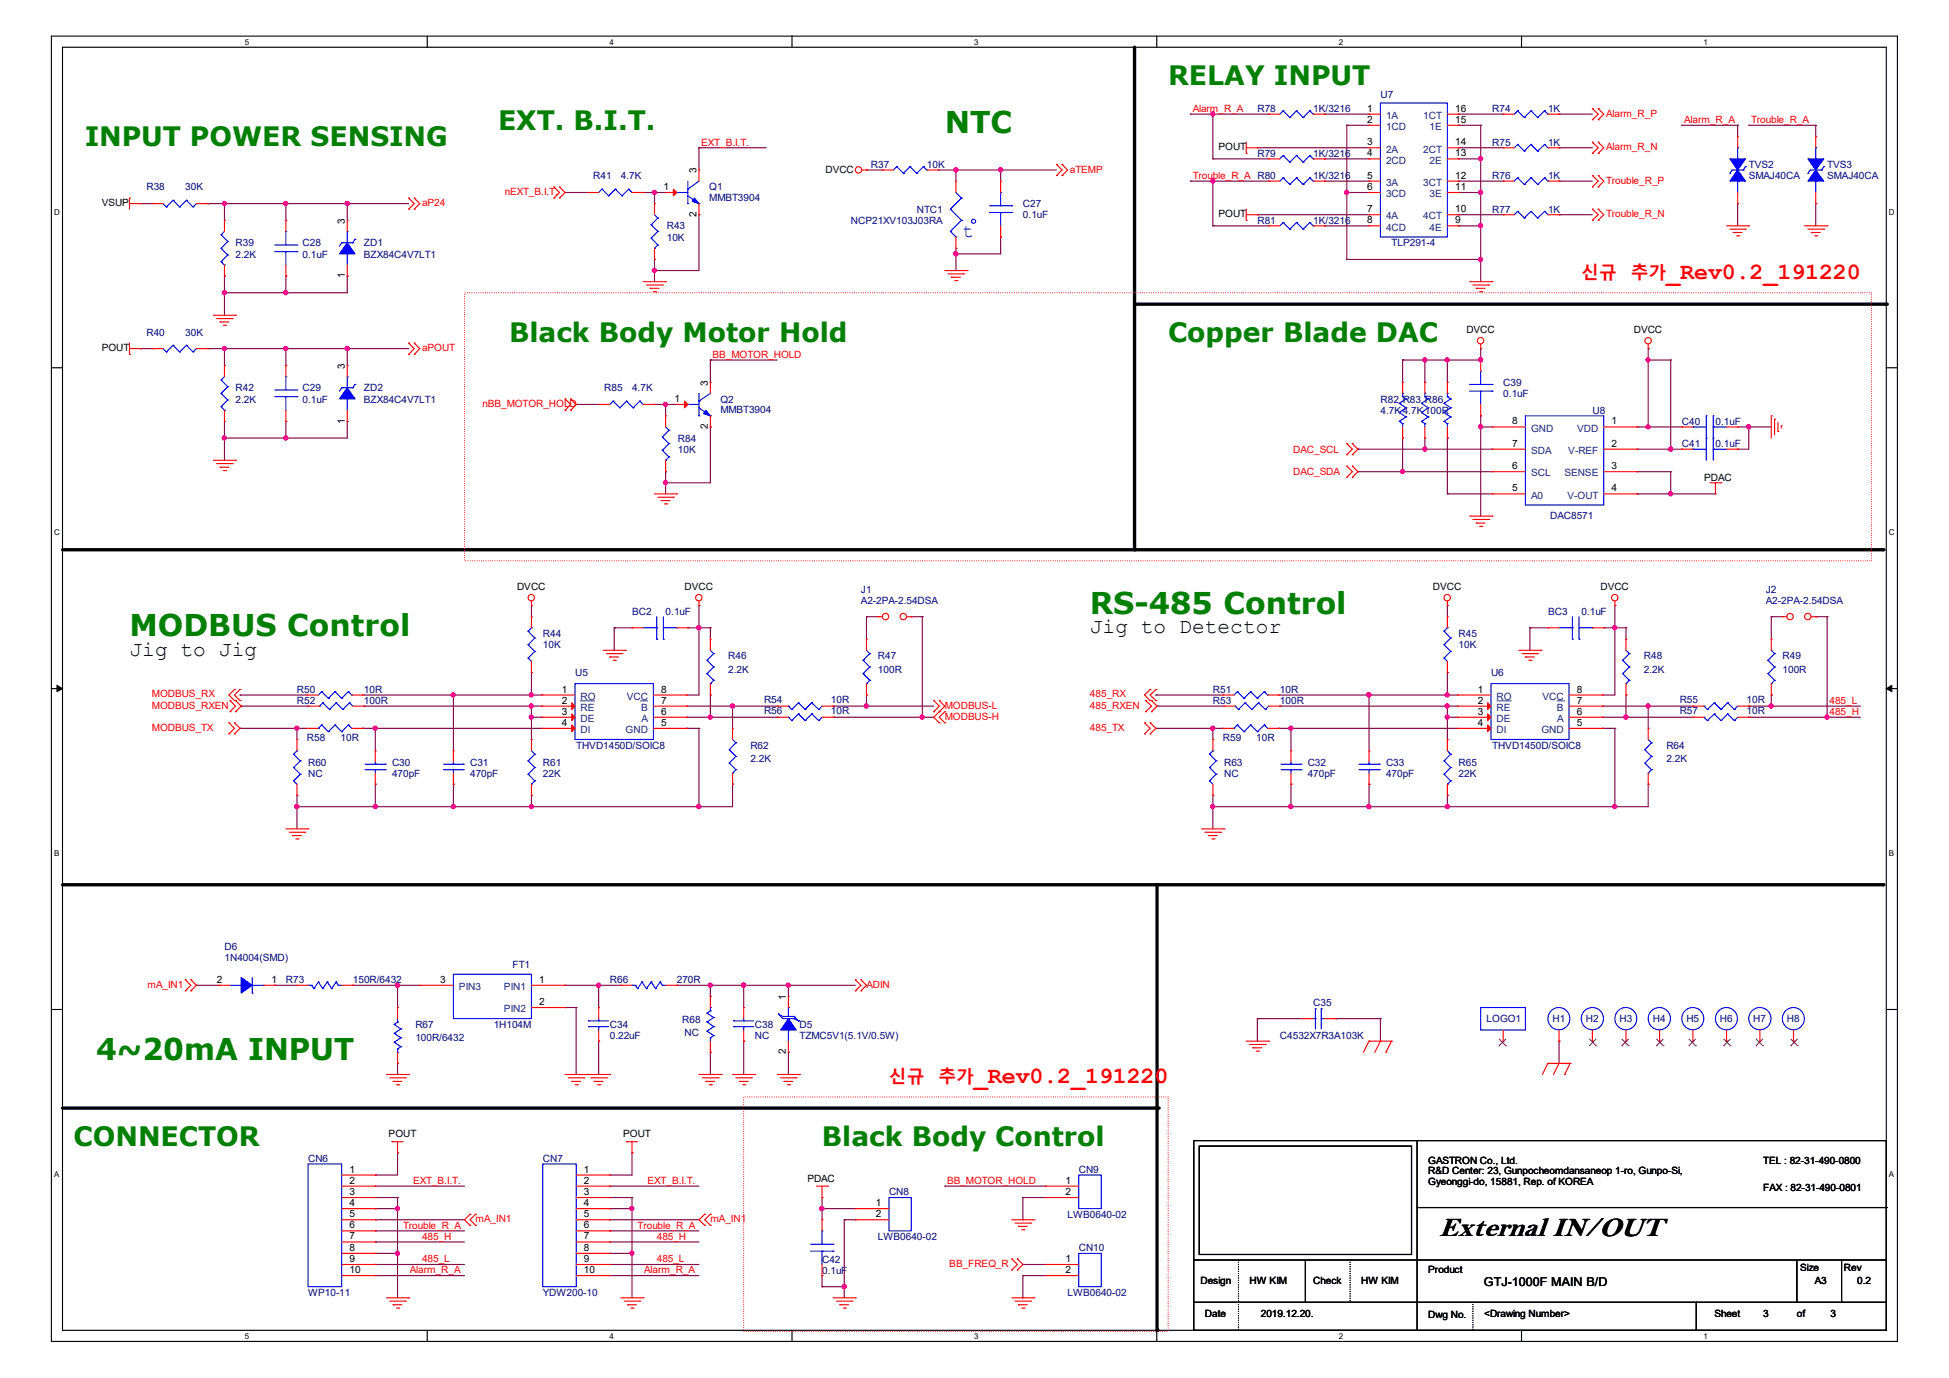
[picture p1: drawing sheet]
<svg xmlns="http://www.w3.org/2000/svg" width="297mm" height="210mm" viewBox="0 0 297 210" stroke-linecap="round" stroke-linejoin="round" font-family="sans-serif">
<defs><g id="words">
<g font-size="4.6" fill="#008000">
<text x="144" y="20.3">NTC</text>
<text x="166.1" y="93.5">RS-485 Control</text>
<text x="19.7" y="96.9">MODBUS Control</text>
<text x="14.6" y="161.6">4~20mA INPUT</text>
</g>
<text font-size="4.3" x="219.4" y="188.4">External IN/OUT</text>
<g font-size="4.1" fill="#008000">
<text x="178" y="13">RELAY INPUT</text>
<text x="12.9" y="22.3">INPUT POWER SENSING</text>
<text x="75.9" y="19.8">EXT. B.I.T.</text>
<text x="77.6" y="52.1">Black Body Motor Hold</text>
<text x="178" y="52.1">Copper Blade DAC</text>
<text x="11.2" y="174.6">CONNECTOR</text>
<text x="125.3" y="174.6">Black Body Control</text>
</g>
<g font-size="3.6" fill="#f00">
<text x="253.9" y="42.5">_Rev0.2_191220</text>
<text x="148.4" y="165">_Rev0.2_191220</text>
</g>
<g font-size="3.2">
<text x="19.7" y="99.9">Jig to Jig</text>
<text x="166.1" y="96.5">Jig to Detector</text>
</g>
<text font-size="3" fill="#00f" x="146.7" y="36.2">t</text>
<g font-size="2.7" fill="#f00">
<text x="241" y="42.5">신규</text>
<text x="248.5" y="42.5">추가</text>
<text x="135.5" y="165">신규</text>
<text x="143" y="165">추가</text>
</g>
<text font-size="1.9" x="226.1" y="195.9">GTJ-1000F MAIN B/D</text>
<g font-size="1.5" fill="#f00">
<text x="181.7" y="17.1">Alarm_R_A</text>
<text x="244.7" y="17.8">Alarm_R_P</text>
<text x="106.9" y="22.2">EXT_B.I.T.</text>
<text x="244.7" y="22.9">Alarm_R_N</text>
<text x="256.6" y="18.8">Alarm_R_A</text>
<text x="266.8" y="18.8">Trouble_R_A</text>
<text x="76.9" y="29.7">nEXT_B.I.T.</text>
<text x="163" y="26.3">aTEMP</text>
<text x="181.7" y="27.3">Trouble_R_A R80</text>
<text x="244.7" y="28">Trouble_R_P</text>
<text x="64.3" y="31.4">aP24</text>
<text x="244.7" y="33.1">Trouble_R_N</text>
<text x="64.3" y="53.5">aPOUT</text>
<text x="108.6" y="54.5">BB_MOTOR_HOLD</text>
<text x="73.5" y="62">nBB_MOTOR_HOLD</text>
<text x="197.1" y="69">DAC_SCL</text>
<text x="197.1" y="72.4">DAC_SDA</text>
<text x="23.2" y="106.3">MODBUS_RX</text>
<text x="23.2" y="108">MODBUS_RXEN</text>
<text x="144" y="108">MODBUS-L</text>
<text x="166.1" y="106.3">485_RX</text>
<text x="166.1" y="108">485_RXEN</text>
<text x="278.8" y="107.3">485_L</text>
<text x="23.2" y="111.4">MODBUS_TX</text>
<text x="144" y="109.7">MODBUS-H</text>
<text x="166.1" y="111.4">485_TX</text>
<text x="278.8" y="109">485_H</text>
<text x="22.5" y="150.5">mA_IN1</text>
<text x="132" y="150.5">ADIN</text>
<text x="63" y="180.4">EXT_B.I.T.</text>
<text x="98.7" y="180.4">EXT_B.I.T.</text>
<text x="144.3" y="180.4">BB_MOTOR_HOLD</text>
<text x="61.4" y="187.2">Trouble_R_A</text>
<text x="64.3" y="188.9">485_H</text>
<text x="72.5" y="186.3">mA_IN1</text>
<text x="97.2" y="187.2">Trouble_R_A</text>
<text x="100.1" y="188.9">485_H</text>
<text x="108.3" y="186.3">mA_IN1</text>
<text x="62.4" y="194.1">Alarm_R_A</text>
<text x="64.3" y="192.4">485_L</text>
<text x="98.2" y="194.1">Alarm_R_A</text>
<text x="100.1" y="192.4">485_L</text>
<text x="144.7" y="193.1">BB_FREQ_R</text>
</g>
<g font-size="1.5" fill="#000080">
<text x="191.6" y="17.1">R78</text>
<text x="200.1" y="17.1">1K/3216</text>
<text x="210.4" y="14.9">U7</text>
<text x="227.4" y="17.1">R74</text>
<text x="235.9" y="17.1">1K</text>
<text x="191.6" y="23.9">R79</text>
<text x="200.1" y="23.9">1K/3216</text>
<text x="227.4" y="22.2">R75</text>
<text x="235.9" y="22.2">1K</text>
<text x="22.3" y="29">R38</text>
<text x="28.2" y="29">30K</text>
<text x="90.4" y="27.3">R41</text>
<text x="94.6" y="27.3">4.7K</text>
<text x="108.1" y="29">Q1</text>
<text x="132.7" y="25.6">R37</text>
<text x="141.2" y="25.6">10K</text>
<text x="200.1" y="27.3">1K/3216</text>
<text x="227.4" y="27.3">R76</text>
<text x="235.9" y="27.3">1K</text>
<text x="266.5" y="25.6">TVS2</text>
<text x="266.5" y="27.3">SMAJ40CA</text>
<text x="278.4" y="25.6">TVS3</text>
<text x="278.4" y="27.3">SMAJ40CA</text>
<text x="101.6" y="35">R43</text>
<text x="108.1" y="30.6">MMBT3904</text>
<text x="129.7" y="34.1">NCP21XV103J03RA</text>
<text x="139.7" y="32.4">NTC1</text>
<text x="155.9" y="31.6">C27</text>
<text x="155.9" y="33.3">0.1uF</text>
<text x="191.6" y="34.1">R81</text>
<text x="200.1" y="34.1">1K/3216</text>
<text x="227.4" y="32.4">R77</text>
<text x="235.9" y="32.4">1K</text>
<text x="35.9" y="37.5">R39</text>
<text x="35.9" y="39.2">2.2K</text>
<text x="46.1" y="37.5">C28</text>
<text x="46.1" y="39.2">0.1uF</text>
<text x="55.5" y="37.5">ZD1</text>
<text x="55.5" y="39.2">BZX84C4V7LT1</text>
<text x="101.6" y="36.7">10K</text>
<text x="212.1" y="37.5">TLP291-4</text>
<text x="22.3" y="51.1">R40</text>
<text x="28.2" y="51.1">30K</text>
<text x="35.9" y="59.6">R42</text>
<text x="46.1" y="59.6">C29</text>
<text x="55.5" y="59.6">ZD2</text>
<text x="92.1" y="59.6">R85</text>
<text x="96.3" y="59.6">4.7K</text>
<text x="229.1" y="58.8">C39</text>
<text x="35.9" y="61.3">2.2K</text>
<text x="46.1" y="61.3">0.1uF</text>
<text x="55.5" y="61.3">BZX84C4V7LT1</text>
<text x="109.8" y="61.3">Q2</text>
<text x="109.8" y="62.9">MMBT3904</text>
<text x="210.4" y="61.3">R82 R83 R86</text>
<text x="210.4" y="63">4.7K4.7K100R</text>
<text x="229.1" y="60.5">0.1uF</text>
<text x="242.7" y="63">U8</text>
<text x="256.3" y="64.8">C40</text>
<text x="261.4" y="64.8">0.1uF</text>
<text x="103.3" y="67.3">R84</text>
<text x="103.3" y="69">10K</text>
<text x="256.3" y="68.2">C41</text>
<text x="261.4" y="68.2">0.1uF</text>
<text x="236.2" y="79">DAC8571</text>
<text x="96.3" y="93.7">BC2</text>
<text x="101.4" y="93.7">0.1uF</text>
<text x="131.2" y="90.3">J1</text>
<text x="131.2" y="92">A2-2PA-2.54DSA</text>
<text x="235.9" y="93.7">BC3</text>
<text x="241" y="93.7">0.1uF</text>
<text x="269.1" y="90.3">J2</text>
<text x="269.1" y="92">A2-2PA-2.54DSA</text>
<text x="82.7" y="97.1">R44</text>
<text x="82.7" y="98.8">10K</text>
<text x="111" y="100.5">R46</text>
<text x="133.8" y="100.5">R47</text>
<text x="222.3" y="97.1">R45</text>
<text x="222.3" y="98.8">10K</text>
<text x="250.5" y="100.5">R48</text>
<text x="271.6" y="100.5">R49</text>
<text x="45.3" y="105.6">R50</text>
<text x="45.3" y="107.3">R52</text>
<text x="55.5" y="105.6">10R</text>
<text x="55.5" y="107.3">100R</text>
<text x="87.6" y="103">U5</text>
<text x="111" y="102.5">2.2K</text>
<text x="116.4" y="107.1">R54</text>
<text x="126.6" y="107.1">10R</text>
<text x="133.8" y="102.5">100R</text>
<text x="184.8" y="105.6">R51</text>
<text x="184.8" y="107.3">R53</text>
<text x="195" y="105.6">10R</text>
<text x="195" y="107.3">100R</text>
<text x="227.2" y="103">U6</text>
<text x="250.5" y="102.5">2.2K</text>
<text x="256" y="107.1">R55</text>
<text x="266.2" y="107.1">10R</text>
<text x="271.6" y="102.5">100R</text>
<text x="46.8" y="112.9">R58</text>
<text x="51.9" y="112.9">10R</text>
<text x="116.4" y="108.8">R56</text>
<text x="126.6" y="108.8">10R</text>
<text x="186.4" y="112.9">R59</text>
<text x="191.4" y="112.9">10R</text>
<text x="256" y="108.8">R57</text>
<text x="266.2" y="108.8">10R</text>
<text x="47" y="116.7">R60</text>
<text x="47" y="118.4">NC</text>
<text x="59.7" y="116.7">C30</text>
<text x="59.7" y="118.4">470pF</text>
<text x="71.6" y="116.7">C31</text>
<text x="71.6" y="118.4">470pF</text>
<text x="82.7" y="116.7">R61</text>
<text x="82.7" y="118.4">22K</text>
<text x="87.8" y="114.1">THVD1450D/SOIC8</text>
<text x="114.3" y="114.1">R62</text>
<text x="114.3" y="116.2">2.2K</text>
<text x="186.5" y="116.7">R63</text>
<text x="186.5" y="118.4">NC</text>
<text x="199.3" y="116.7">C32</text>
<text x="199.3" y="118.4">470pF</text>
<text x="211.2" y="116.7">C33</text>
<text x="211.2" y="118.4">470pF</text>
<text x="222.3" y="116.7">R65</text>
<text x="222.3" y="118.4">22K</text>
<text x="227.4" y="114.1">THVD1450D/SOIC8</text>
<text x="253.9" y="114.1">R64</text>
<text x="253.9" y="116.2">2.2K</text>
<text x="34.2" y="144.7">D6</text>
<text x="34.2" y="146.4">1N4004(SMD)</text>
<text x="43.6" y="149.9">R73</text>
<text x="53.8" y="149.9">150R/6432</text>
<text x="78.1" y="147.4">FT1</text>
<text x="92.9" y="149.9">R66</text>
<text x="103.1" y="149.9">270R</text>
<text x="104" y="156">R68</text>
<text x="200.1" y="153.2">C35</text>
<text x="226.5" y="155.8">LOGO1</text>
<text x="236.6" y="155.8">H1</text>
<text x="241.7" y="155.8">H2</text>
<text x="246.8" y="155.8">H3</text>
<text x="251.9" y="155.8">H4</text>
<text x="257" y="155.8">H5</text>
<text x="262.1" y="155.8">H6</text>
<text x="267.2" y="155.8">H7</text>
<text x="272.3" y="155.8">H8</text>
<text x="63.3" y="156.6">R67</text>
<text x="63.3" y="158.7">100R/6432</text>
<text x="75.2" y="156.6">1H104M</text>
<text x="92.9" y="156.6">C34</text>
<text x="92.9" y="158.4">0.22uF</text>
<text x="104.3" y="157.9">NC</text>
<text x="115" y="156.6">C38</text>
<text x="115" y="158.4">NC</text>
<text x="121.8" y="156.6">D5</text>
<text x="121.8" y="158.4">TZMC5V1(5.1V/0.5W)</text>
<text x="195" y="158.4">C4532X7R3A103K</text>
<text x="47" y="177.1">CN6</text>
<text x="82.7" y="177.1">CN7</text>
<text x="164.4" y="178.8">CN9</text>
<text x="135.5" y="182.2">CN8</text>
<text x="162.7" y="185.6">LWB0640-02</text>
<text x="133.8" y="189">LWB0640-02</text>
<text x="164.4" y="190.7">CN10</text>
<text x="47" y="197.5">WP10-11</text>
<text x="82.7" y="197.5">YDW200-10</text>
<text x="125.3" y="192.4">C42</text>
<text x="125.3" y="194.1">0.1uF</text>
<text x="162.7" y="197.5">LWB0640-02</text>
</g>
<g font-size="1.5">
<text x="208.3" y="17">1</text>
<text x="221.8" y="17">16</text>
<text x="185.7" y="22.9">POUT</text>
<text x="208.3" y="18.7">2</text>
<text x="208.3" y="22.1">3</text>
<text x="208.3" y="23.8">4</text>
<text x="221.8" y="23.8">13</text>
<text x="221.8" y="22.1">14</text>
<text x="221.8" y="18.7">15</text>
<text x="101.1" y="29">1</text>
<text x="106.1" y="26.4" transform="rotate(-90 106.1 26.4)">3</text>
<text x="125.8" y="26.3">DVCC</text>
<text x="208.3" y="27.2">5</text>
<text x="208.3" y="29">6</text>
<text x="221.8" y="29">11</text>
<text x="221.8" y="27.2">12</text>
<text x="15.5" y="31.4">VSUP</text>
<text x="52.5" y="34.1" transform="rotate(-90 52.5 34.1)">3</text>
<text x="106.1" y="33.1" transform="rotate(-90 106.1 33.1)">2</text>
<text x="185.7" y="33.1">POUT</text>
<text x="208.3" y="32.3">7</text>
<text x="208.3" y="34">8</text>
<text x="221.8" y="34">9</text>
<text x="221.8" y="32.3">10</text>
<text x="52.5" y="42.4" transform="rotate(-90 52.5 42.4)">1</text>
<text x="15.5" y="53.5">POUT</text>
<text x="223.4" y="50.8">DVCC</text>
<text x="249" y="50.8">DVCC</text>
<text x="52.5" y="56.2" transform="rotate(-90 52.5 56.2)">3</text>
<text x="107.9" y="58.8" transform="rotate(-90 107.9 58.8)">3</text>
<text x="52.5" y="64.6" transform="rotate(-90 52.5 64.6)">1</text>
<text x="102.8" y="61.3">1</text>
<text x="107.9" y="65.4" transform="rotate(-90 107.9 65.4)">2</text>
<text x="230.4" y="64.7">8</text>
<text x="245.6" y="64.7">1</text>
<text x="230.4" y="71.5">6</text>
<text x="230.4" y="68.1">7</text>
<text x="245.6" y="68.1">2</text>
<text x="245.6" y="71.5">3</text>
<text x="230.4" y="74.9">5</text>
<text x="245.6" y="74.9">4</text>
<text x="259.7" y="73.3">PDAC</text>
<text x="78.8" y="90">DVCC</text>
<text x="104.3" y="90">DVCC</text>
<text x="218.4" y="90">DVCC</text>
<text x="243.9" y="90">DVCC</text>
<text x="85.6" y="105.5">1</text>
<text x="85.6" y="107.2">2</text>
<text x="100.8" y="105.5">8</text>
<text x="100.8" y="107.2">7</text>
<text x="225.2" y="105.5">1</text>
<text x="225.2" y="107.2">2</text>
<text x="240.3" y="105.5">8</text>
<text x="240.3" y="107.2">7</text>
<text x="85.6" y="110.6">4</text>
<text x="85.6" y="108.9">3</text>
<text x="100.8" y="110.6">5</text>
<text x="100.8" y="108.9">6</text>
<text x="225.2" y="110.6">4</text>
<text x="225.2" y="108.9">3</text>
<text x="240.3" y="110.6">5</text>
<text x="240.3" y="108.9">6</text>
<text x="33" y="149.8">2</text>
<text x="41.4" y="149.8">1</text>
<text x="67.1" y="149.8">3</text>
<text x="82.2" y="149.8">1</text>
<text x="82.2" y="153.2">2</text>
<text x="119.8" y="152.4" transform="rotate(-90 119.8 152.4)">1</text>
<text x="119.8" y="160.7" transform="rotate(-90 119.8 160.7)">2</text>
<text x="59.2" y="173.3">POUT</text>
<text x="95" y="173.3">POUT</text>
<text x="53.3" y="178.7">1</text>
<text x="89" y="178.7">1</text>
<text x="217.6" y="177.4">GASTRON Co., Ltd.</text>
<text x="217.6" y="179">R&amp;D Center: 23, Gunpocheomdansaneop 1-ro, Gunpo-Si,</text>
<text x="268.7" y="177.4">TEL : 82-31-490-0800</text>
<text x="53.3" y="180.4">2</text>
<text x="53.3" y="182.1">3</text>
<text x="53.3" y="183.8">4</text>
<text x="53.3" y="185.5">5</text>
<text x="89" y="180.4">2</text>
<text x="89" y="182.1">3</text>
<text x="89" y="183.8">4</text>
<text x="89" y="185.5">5</text>
<text x="123" y="180.1">PDAC</text>
<text x="133.4" y="183.8">1</text>
<text x="133.4" y="185.5">2</text>
<text x="162.4" y="180.4">1</text>
<text x="162.4" y="182.1">2</text>
<text x="217.6" y="180.6">Gyeonggi-do, 15881, Rep. of KOREA</text>
<text x="268.7" y="181.5">FAX : 82-31-490-0801</text>
<text x="53.3" y="187.2">6</text>
<text x="53.3" y="188.9">7</text>
<text x="53.3" y="190.6">8</text>
<text x="89" y="187.2">6</text>
<text x="89" y="188.9">7</text>
<text x="89" y="190.6">8</text>
<text x="53.3" y="192.3">9</text>
<text x="53.3" y="194">10</text>
<text x="89" y="192.3">9</text>
<text x="89" y="194">10</text>
<text x="162.4" y="192.3">1</text>
<text x="162.4" y="194">2</text>
<text x="182.9" y="195.6">Design</text>
<text x="190.4" y="195.6">HW KIM</text>
<text x="200.1" y="195.6">Check</text>
<text x="207.4" y="195.6">HW KIM</text>
<text x="217.6" y="193.9">Product</text>
<text x="274.3" y="193.8">Size</text>
<text x="276.5" y="195.6">A3</text>
<text x="281" y="193.8">Rev</text>
<text x="283" y="195.6">0.2</text>
<text x="183.6" y="200.7">Date</text>
<text x="192.1" y="200.7">2019.12.20.</text>
<text x="217.6" y="200.9">Dwg No.</text>
<text x="226.2" y="200.7">&lt;Drawing Number&gt;</text>
<text x="261.3" y="200.7">Sheet</text>
<text x="268.7" y="200.7">3</text>
<text x="273.8" y="200.7">of</text>
<text x="279" y="200.7">3</text>
</g>
<g font-size="1.5" fill="#004080">
<text x="211.2" y="18.1">1A</text>
<text x="211.2" y="19.8">1CD</text>
<text x="211.2" y="23.2">2A</text>
<text x="216.9" y="23.2">2CT</text>
<text x="216.9" y="18.1">1CT</text>
<text x="217.9" y="19.8">1E</text>
<text x="211.2" y="24.9">2CD</text>
<text x="211.2" y="28.3">3A</text>
<text x="216.9" y="28.3">3CT</text>
<text x="217.9" y="24.9">2E</text>
<text x="211.2" y="30.1">3CD</text>
<text x="211.2" y="33.4">4A</text>
<text x="211.2" y="35.1">4CD</text>
<text x="216.9" y="33.4">4CT</text>
<text x="217.9" y="35.1">4E</text>
<text x="217.9" y="30.1">3E</text>
<text x="233.3" y="65.8">GND</text>
<text x="240.3" y="65.8">VDD</text>
<text x="233.3" y="69.2">SDA</text>
<text x="239" y="69.2">V-REF</text>
<text x="233.3" y="76">A0</text>
<text x="233.3" y="72.6">SCL</text>
<text x="238.4" y="72.6">SENSE</text>
<text x="238.9" y="76">V-OUT</text>
<text x="88.5" y="106.6">RO</text>
<text x="95.5" y="106.6">VCC</text>
<text x="228.1" y="106.6">RO</text>
<text x="235" y="106.6">VCC</text>
<text x="88.5" y="111.7">DI</text>
<text x="88.5" y="108.3">RE</text>
<text x="88.5" y="110">DE</text>
<text x="95.3" y="111.7">GND</text>
<text x="97.7" y="108.3">B</text>
<text x="97.8" y="110">A</text>
<text x="228.1" y="111.7">DI</text>
<text x="228.1" y="108.3">RE</text>
<text x="228.1" y="110">DE</text>
<text x="234.9" y="111.7">GND</text>
<text x="237.3" y="108.3">B</text>
<text x="237.3" y="110">A</text>
<text x="69.9" y="150.9">PIN3</text>
<text x="76.8" y="150.9">PIN1</text>
<text x="76.8" y="154.3">PIN2</text>
</g>
<g font-size="1.2">
<text x="37.3" y="6.8">5</text>
<text x="92.9" y="6.8">4</text>
<text x="148.5" y="6.8">3</text>
<text x="204" y="6.8">2</text>
<text x="259.6" y="6.8">1</text>
<text x="8.3" y="32.7">D</text>
<text x="287.8" y="32.7">D</text>
<text x="8.3" y="81.6">C</text>
<text x="287.8" y="81.6">C</text>
<text x="8.3" y="130.5">B</text>
<text x="287.8" y="130.5">B</text>
<text x="8.3" y="179.4">A</text>
<text x="287.8" y="179.4">A</text>
<text x="37.3" y="204">5</text>
<text x="92.9" y="204">4</text>
<text x="148.5" y="204">3</text>
<text x="204" y="204">2</text>
<text x="259.6" y="204">1</text>
</g>
</g></defs>
<path d="M7.8 5.5h281.3v198.9h-281.3zM9.5 7.2h277.9v195.5h-277.9z" fill="none" stroke="#000" stroke-width=".17"/>
<g fill="#fff">
<path d="M37.3 5.7h.6v1.3h-.6z"/>
<path d="M37.3 202.9h.6v1.4h-.6z"/>
</g>
<path d="M65.1 5.5v1.7M65.1 202.7v1.7" fill="none" stroke="#000" stroke-width=".17"/>
<g fill="#fff">
<path d="M92.9 5.7h.6v1.3h-.6z"/>
<path d="M92.9 202.9h.6v1.4h-.6z"/>
</g>
<path d="M120.7 5.5v1.7M120.7 202.7v1.7" fill="none" stroke="#000" stroke-width=".17"/>
<g fill="#fff">
<path d="M148.5 5.7h.6v1.3h-.6z"/>
<path d="M148.5 202.9h.6v1.4h-.6z"/>
</g>
<path d="M176.3 5.5v1.7M176.3 202.7v1.7" fill="none" stroke="#000" stroke-width=".17"/>
<g fill="#fff">
<path d="M204 5.7h.7v1.3h-.7z"/>
<path d="M204 202.9h.7v1.4h-.7z"/>
</g>
<path d="M231.9 5.5v1.7M231.9 202.7v1.7" fill="none" stroke="#000" stroke-width=".17"/>
<g fill="#fff">
<path d="M259.6 5.7h.7v1.3h-.7z"/>
<path d="M259.6 202.9h.7v1.4h-.7z"/>
<path d="M8.3 31.6h.8v1.4h-.8z"/>
<path d="M287.9 31.6h.8v1.4h-.8z"/>
<path d="M8.3 80.5h.8v1.3h-.8z"/>
<path d="M287.9 80.5h.8v1.3h-.8z"/>
</g>
<path d="M7.8 56h1.7M287.4 56h1.7" fill="none" stroke="#000" stroke-width=".17"/>
<g fill="#fff">
<path d="M8.3 129.4h.7v1.3h-.7z"/>
<path d="M287.9 129.4h.7v1.3h-.7z"/>
</g>
<path d="M7.8 104.9h1.7M287.4 104.9h1.7" fill="none" stroke="#000" stroke-width=".17"/>
<path d="M8.7 104.4l.8 .5-.8 .5zM287.4 104.9l.9-.5v1z" fill="#000" stroke="#000" stroke-width=".15"/>
<g fill="#fff">
<path d="M8.3 178.3h.7v1.3h-.7z"/>
<path d="M287.9 178.3h.7v1.3h-.7z"/>
</g>
<g fill="none" stroke="#000" stroke-width=".17">
<path d="M7.8 153.8h1.7M287.4 153.8h1.7M181.9 173.8h105.5v28.9h-105.5zM182.8 174.7h32.3v16.5h-32.3zM215.9 173.8v28.9M181.9 198.5h.1M181.9 192h.1M181.9 198.5h105.5M181.9 192h105.5M198.9 198.5h.1M198.9 192v6.5M215.9 198.5h.1"/>
<path d="M215.9 184h71.5M258.5 198.5v4.2M273.8 198.5h.1M273.8 192v6.5M280.6 198.5h.1M280.6 192v6.5M287.4 184h.1M215.9 202.7h.1M258.5 202.7h.1"/>
</g>
<path d="M172.9 7.2v76.6M172.9 46.4h114.5M9.5 83.8h277.4M9.5 134.8h277.4M176.3 134.8v67.9M9.5 168.9h167" fill="none" stroke="#000" stroke-width=".51"/>
<g fill="#000">
<circle cx="287.4" cy="46.4" r=".25"/>
<circle cx="172.9" cy="83.8" r=".25"/>
<circle cx="286.9" cy="83.8" r=".25"/>
<circle cx="286.9" cy="134.8" r=".25"/>
<circle cx="176.5" cy="168.9" r=".25"/>
<circle cx="176.3" cy="202.7" r=".25"/>
</g>
<path d="M70.8 44.6h214.4v40.9h-214.4zM113.3 167.2h64.7v35.7h-64.7z" fill="none" stroke="#f00" stroke-width=".17" stroke-dasharray="0 .3"/>
<g fill="none" stroke="#800040" stroke-width=".17">
<path d="M181.4 17.4h.1M181.4 17.4h11.9M184.8 17.4h.1M184.8 17.4v6.8M201.8 17.4h.1M201.8 17.4h6.8M205.2 19.1h.1M205.2 19.1h3.4M205.2 19.1v20.4M222.2 17.4h.1M222.2 19.1h.1M222.2 17.4h6.9"/>
<path d="M222.2 19.1h3.4M225.6 19.1h.1M225.6 19.1v23.8M237.6 17.4h.1M237.6 17.4h5.1M256.3 19.1h.1M256.3 19.1h8.5M264.8 19.1h.1M264.8 19.1v1.7M266.5 19.1h.1M266.5 19.1h10.2M276.7 19.1h.1"/>
<path d="M276.7 19.1v1.7M21.4 31h.1M21.4 31h1.8M31.7 31h.1M31.7 31h30.6M34.2 31h.1M34.2 31v2.6M43.6 31h.1M43.6 31v2.6M52.9 31h.1M52.9 31v2.6M86.1 29.3h.1"/>
<path d="M86.1 29.3h3.4M98 29.3h.1M98 29.3h3.4M99.7 39.5h.1M99.7 29.3h.1M99.7 29.3v1.7M99.7 39.5v3.4M106.5 32.7h.1M106.5 22.5h.1M106.5 22.5v3.4M106.5 32.7v8.5h-6.8M106.5 22.5h10.3"/>
<path d="M132 25.9h.1M132 25.9h2.5M143 25.9h.1M143 25.9h18M145.7 25.9h.1M145.7 38.7h.1M145.7 37.8h.1M145.7 25.9v1.7M145.7 37.8v3.4M152.5 25.9h.1M152.5 36.1h.1M152.5 25.9v1.7"/>
<path d="M152.5 36.1v2.6h-6.8M181.4 27.6h.1M181.4 27.6h11.9M184.8 27.6h.1M184.8 24.2h.1M184.8 34.4h.1M184.8 27.6v6.8M184.8 24.2h8.5M184.8 34.4h8.5M191.6 22.5h.1M191.6 32.7h.1M191.6 22.5h17"/>
<path d="M191.6 32.7h17M201.8 24.2h.1M201.8 27.6h.1M201.8 34.4h.1M201.8 27.6h6.8M201.8 24.2h6.8M201.8 34.4h6.8M205.2 39.5h.1M205.2 29.3h.1M205.2 29.3h3.4M205.2 39.5h20.4M222.2 22.5h.1"/>
<path d="M222.2 27.6h.1M222.2 32.7h.1M222.2 24.2h.1M222.2 29.3h.1M222.2 34.4h.1M222.2 29.3h3.4M222.2 22.5h6.9M222.2 27.6h6.9M222.2 32.7h6.9M222.2 24.2h3.4M222.2 34.4h3.4M225.6 24.2h.1"/>
<path d="M225.6 29.3h.1M225.6 39.5h.1M225.6 34.4h.1M237.6 22.5h.1M237.6 27.6h.1M237.6 32.7h.1M237.6 22.5h5.1M237.6 27.6h5.1M237.6 32.7h5.1M264.8 31h.1M264.8 31v3.4M276.7 31h.1"/>
<path d="M276.7 31v3.4M21.4 53.1h.1M21.4 53.1h1.8M31.7 53.1h.1M31.7 53.1h30.6M34.2 44.6h.1M34.2 42.1h.1M34.2 53.1h.1M34.2 42.1v5.9M34.2 53.1v2.6M43.6 42.1h.1M43.6 44.6h.1"/>
<path d="M43.6 53.1h.1M43.6 42.1v2.5M43.6 53.1v2.6M52.9 42.1h.1M52.9 53.1h.1M52.9 42.1v2.5h-18.7M52.9 53.1v2.6M99.7 41.2h.1M108.2 54.9h.1M108.2 54.9v3.4M108.2 54.9h10.2M213.7 54.9h.1"/>
<path d="M213.7 54.9v3.4M217.1 54.9h.1M217.1 54.9v3.4M220.6 54.9h.1M220.6 54.9v3.4M225.6 53.1h.1M225.6 53.1v1.8h-11.9M251.2 54.9h.1M251.2 53.1h.1M251.2 53.1v12M251.2 54.9h3.4M254.6 54.9h.1"/>
<path d="M254.6 54.9v13.6M34.2 66.8h.1M34.2 64.2h.1M34.2 64.2v5.9M43.6 64.2h.1M43.6 66.8h.1M43.6 64.2v2.6M52.9 64.2h.1M52.9 64.2v2.6h-18.7M87.8 61.6h.1M87.8 61.6h3.4M99.7 61.6h.1"/>
<path d="M99.7 61.6h3.4M101.4 71.9h.1M101.4 73.6h.1M101.4 61.6h.1M101.4 61.6v1.8M101.4 71.9v3.4M108.2 65.1h.1M108.2 65.1v8.5h-6.8M206.9 68.5h.1M206.9 71.9h.1M206.9 71.9h20.5M206.9 68.5h20.5"/>
<path d="M213.7 71.9h.1M213.7 66.8h.1M213.7 66.8v5.1M217.1 68.5h.1M217.1 66.8h.1M217.1 66.8v1.7M220.6 75.3h.1M220.6 66.8h.1M220.6 66.8v8.5M220.6 75.3h6.8M225.6 65.1h.1M225.6 63.4h.1"/>
<path d="M225.6 63.4v15.3M225.6 65.1h1.8M249.5 71.9h.1M249.5 68.5h.1M249.5 65.1h.1M249.5 75.3h.1M249.5 75.3h11.9M249.5 65.1h6.8M249.5 71.9h5.1M249.5 68.5h6.8M251.2 65.1h.1M254.6 75.3h.1"/>
<path d="M254.6 68.5h.1M254.6 71.9h.1M254.6 71.9v3.4M264.8 65.1h.1M264.8 68.5h.1M264.8 65.1h5.1M266.5 65.1h.1M266.5 65.1v3.4h-1.7M81 92.3h.1M81 92.3v1.7M93.6 95.7h.1M93.6 95.7h2.7"/>
<path d="M93.6 95.7v3.4M104.8 95.7h.1M104.8 95.7h3.4M106.5 92.3h.1M106.5 95.7h.1M106.5 92.3v13.6h-1.9M108.2 95.7h.1M108.2 95.7v1.7M132 94h.1M132 94h1.8M132 94v3.4M138.9 94h.1"/>
<path d="M138.9 94h1.6M140.5 94h.1M140.5 94v15.3M220.6 92.3h.1M220.6 92.3v1.7M233.1 95.7h.1M233.1 95.7h2.8M233.1 95.7v3.4M244.4 95.7h.1M244.4 95.7h3.4M246.1 95.7h.1M246.1 92.3h.1"/>
<path d="M246.1 92.3v13.6h-1.9M247.8 95.7h.1M247.8 95.7v1.7M269.9 94h.1M269.9 94v3.4M269.9 94h1.7M276.7 94h.1M276.7 94h1.7M278.4 94h.1M278.4 94v15.3M36.6 111h.1M36.6 105.9h.1"/>
<path d="M36.6 111h10.2M36.6 105.9h10.2M36.7 107.6h.1M36.7 107.6h10.2M45.3 111h.1M45.3 111v1.7M55.3 111h.1M55.3 105.9h.1M55.3 111h27.2M55.3 105.9h27.2M55.5 107.6h.1M55.5 107.6h27"/>
<path d="M57.2 119.5h.1M57.2 111h.1M57.2 111v3.4M57.2 119.5v3.4M69.1 119.5h.1M69.1 105.9h.1M69.1 105.9v8.5M69.1 119.5v3.4M81 107.6h.1M81 109.3h.1M81 105.9h.1M81 102.5h.1"/>
<path d="M81 102.5v3.4M81 107.6v5.1M81 109.3h1.5M104.6 105.9h.1M104.6 111h.1M104.6 107.6h.1M104.6 109.3h.1M104.6 111h1.9M104.6 107.6h13.8M104.6 109.3h13.8M106.5 111h.1M106.5 111v11.9"/>
<path d="M108.2 109.3h.1M108.2 105.9h.1M108.2 105.9v3.4M111.6 107.6h.1M111.6 119.5h.1M111.6 119.5v3.4h-66.3M111.6 107.6v3.4M127 107.6h.1M127 109.3h.1M127 107.6h15.3M127 109.3h15.3M132 107.6h.1"/>
<path d="M132 105.9h.1M132 105.9v1.7M140.5 109.3h.1M176.1 111h.1M176.1 105.9h.1M176.1 111h10.3M176.1 105.9h10.3M176.3 107.6h.1M176.3 107.6h10.2M184.8 111h.1M184.8 111v1.7M194.9 111h.1"/>
<path d="M194.9 105.9h.1M194.9 111h27.2M194.9 105.9h27.2M195 107.6h.1M195 107.6h27.1M196.7 119.5h.1M196.7 111h.1M196.7 111v3.4M196.7 119.5v3.4M208.6 119.5h.1M208.6 105.9h.1M208.6 105.9v8.5"/>
<path d="M208.6 119.5v3.4M220.6 107.6h.1M220.6 109.3h.1M220.6 105.9h.1M220.6 102.5h.1M220.6 109.3h1.5M220.6 102.5v3.4M220.6 107.6v5.1M244.2 105.9h.1M244.2 111h.1M244.2 107.6h.1M244.2 109.3h.1"/>
<path d="M244.2 111h1.9M244.2 107.6h13.8M244.2 109.3h13.8M246.1 111h.1M246.1 111v11.9M247.8 109.3h.1M247.8 105.9h.1M247.8 105.9v3.4M251.2 119.5h.1M251.2 107.6h.1M251.2 119.5v3.4h-66.4M251.2 107.6v3.4"/>
<path d="M266.5 107.6h.1M266.5 109.3h.1M266.5 107.6h17M266.5 109.3h17M269.9 107.6h.1M269.9 105.9h.1M269.9 105.9v1.7M278.4 109.3h.1M45.3 121.2h.1M45.3 122.9h.1M45.3 121.2v5.1M57.2 122.9h.1"/>
<path d="M69.1 122.9h.1M81 121.2h.1M81 122.9h.1M81 121.2v1.7M106.5 122.9h.1M184.8 122.9h.1M184.8 121.2h.1M184.8 121.2v5.1M196.7 122.9h.1M208.6 122.9h.1M220.6 121.2h.1M220.6 122.9h.1"/>
<path d="M220.6 121.2v1.7M246.1 122.9h.1M29.9 150.2h.1M29.9 150.2h3.5M41.9 150.2h.1M41.9 150.2h3.4M53.8 150.2h.1M53.8 150.2h10.2M60.6 150.2h.1M60.6 150.2v3.3M86.1 153.5h.1M86.1 150.2h.1"/>
<path d="M86.1 150.2h8.5M86.1 153.5h1.7M87.8 153.5h.1M87.8 153.5v10.2M91.2 150.2h.1M91.2 158.7h.1M91.2 150.2v3.3M91.2 158.7v5M103.1 150.2h.1M103.1 150.2h27.2M108.2 150.2h.1M108.2 150.2v1.6"/>
<path d="M113.3 150.2h.1M113.3 158.7h.1M113.3 150.2v3.3M113.3 158.7v5M120.1 150.2h.1M120.1 150.2v1.6M191.6 155.2h.1M191.6 155.2v3.5M191.6 155.2h6.8M203.5 155.2h.1M203.5 155.2h6.9M210.4 155.2h.1"/>
<path d="M210.4 155.2v3.5M237.6 158.7h.1M237.6 158.7v3.4M57.2 179.1h.1M60.6 162.1h.1M60.6 175.7h.1M60.6 162.1v1.6M60.6 175.7v3.4h-3.4M92.9 179.1h.1M96.3 175.7h.1M96.3 175.7v3.4h-3.4M108.2 160.4h.1"/>
<path d="M108.2 160.4v3.3M120.1 160.4h.1M120.1 160.4v3.3M57.2 180.8h.1M57.2 182.5h.1M57.2 184.2h.1M57.2 185.9h.1M57.2 187.6h.1M57.2 189.3h.1M57.2 191h.1M57.2 192.7h.1M57.2 194.4h.1"/>
<path d="M57.2 180.8h13.6M57.2 182.5h3.4M57.2 184.2h3.4M57.2 185.9h13.6M57.2 187.6h13.6M57.2 189.3h13.6M57.2 191h3.4M57.2 192.7h13.6M57.2 194.4h13.6M60.6 182.5h.1M60.6 191h.1M60.6 184.2h.1"/>
<path d="M60.6 182.5v15.3M92.9 180.8h.1M92.9 182.5h.1M92.9 184.2h.1M92.9 185.9h.1M92.9 187.6h.1M92.9 189.3h.1M92.9 191h.1M92.9 192.7h.1M92.9 194.4h.1M92.9 180.8h13.6M92.9 182.5h3.4"/>
<path d="M92.9 184.2h3.4M92.9 185.9h13.6M92.9 187.6h13.6M92.9 189.3h13.6M92.9 191h3.4M92.9 192.7h13.6M92.9 194.4h13.6M96.3 182.5h.1M96.3 191h.1M96.3 184.2h.1M96.3 182.5v15.3M125.3 194.4h.1"/>
<path d="M125.3 196.1h.1M125.3 184.2h.1M125.3 182.5h.1M125.3 184.2h5M125.3 182.5v3.4M125.3 194.4v1.7M125.3 196.1h3.4M128.7 196.1h.1M128.7 185.9h.1M128.7 185.9h1.6M128.7 185.9v11.9M144 180.8h.1"/>
<path d="M144 180.8h15.3M155.9 182.5h.1M155.9 192.7h.1M155.9 194.4h.1M155.9 197.8h.1M155.9 185.9h.1M155.9 182.5h3.4M155.9 192.7h3.4M155.9 194.4h3.4M155.9 182.5v3.4M155.9 194.4v3.4"/>
</g>
<g fill="#f0f" stroke="#f0f" stroke-width=".17">
<circle cx="113.3" cy="150.1" r=".32"/>
<circle cx="91.2" cy="150.1" r=".32"/>
<circle cx="106.5" cy="122.9" r=".32"/>
<circle cx="81" cy="122.9" r=".32"/>
<circle cx="69.1" cy="122.9" r=".32"/>
<circle cx="57.2" cy="122.9" r=".32"/>
<circle cx="81" cy="109.3" r=".32"/>
<circle cx="81" cy="105.9" r=".32"/>
<circle cx="81" cy="107.6" r=".32"/>
<circle cx="106.5" cy="95.7" r=".32"/>
<circle cx="45.2" cy="111" r=".32"/>
<circle cx="57.2" cy="111" r=".32"/>
<circle cx="69.1" cy="105.9" r=".32"/>
<circle cx="52.9" cy="31" r=".32"/>
<circle cx="43.5" cy="31" r=".32"/>
<circle cx="34.2" cy="31" r=".32"/>
<circle cx="43.5" cy="44.6" r=".32"/>
<circle cx="34.2" cy="44.6" r=".32"/>
<circle cx="52.9" cy="53.1" r=".32"/>
<circle cx="34.2" cy="66.7" r=".32"/>
<circle cx="43.5" cy="53.1" r=".32"/>
<circle cx="34.2" cy="53.1" r=".32"/>
<circle cx="43.5" cy="66.7" r=".32"/>
<circle cx="45.2" cy="122.9" r=".32"/>
<circle cx="196.7" cy="122.9" r=".32"/>
<circle cx="184.8" cy="122.9" r=".32"/>
<circle cx="246.1" cy="122.9" r=".32"/>
<circle cx="220.5" cy="122.9" r=".32"/>
<circle cx="208.6" cy="122.9" r=".32"/>
<circle cx="220.5" cy="109.3" r=".32"/>
<circle cx="220.5" cy="105.9" r=".32"/>
<circle cx="220.5" cy="107.6" r=".32"/>
<circle cx="246.1" cy="95.7" r=".32"/>
<circle cx="184.8" cy="111" r=".32"/>
<circle cx="208.6" cy="105.9" r=".32"/>
<circle cx="196.7" cy="111" r=".32"/>
<circle cx="247.8" cy="109.3" r=".32"/>
<circle cx="152.5" cy="25.9" r=".32"/>
<circle cx="145.6" cy="25.9" r=".32"/>
<circle cx="145.6" cy="38.7" r=".32"/>
<circle cx="269.9" cy="107.6" r=".32"/>
<circle cx="278.4" cy="109.3" r=".32"/>
<circle cx="132" cy="107.6" r=".32"/>
<circle cx="140.5" cy="109.3" r=".32"/>
<circle cx="251.1" cy="107.6" r=".32"/>
<circle cx="108.2" cy="109.3" r=".32"/>
<circle cx="111.6" cy="107.6" r=".32"/>
<circle cx="60.6" cy="150.1" r=".32"/>
<circle cx="99.7" cy="41.2" r=".32"/>
<circle cx="99.7" cy="29.3" r=".32"/>
<circle cx="120.1" cy="150.1" r=".32"/>
<circle cx="108.2" cy="150.1" r=".32"/>
<circle cx="60.6" cy="191" r=".32"/>
<circle cx="60.6" cy="184.2" r=".32"/>
<circle cx="96.3" cy="191" r=".32"/>
<circle cx="96.3" cy="184.2" r=".32"/>
<circle cx="184.8" cy="17.4" r=".32"/>
<circle cx="184.8" cy="27.6" r=".32"/>
<circle cx="225.6" cy="24.2" r=".32"/>
<circle cx="225.6" cy="29.3" r=".32"/>
<circle cx="225.6" cy="39.5" r=".32"/>
<circle cx="205.2" cy="29.3" r=".32"/>
<circle cx="225.6" cy="34.4" r=".32"/>
<circle cx="101.4" cy="73.6" r=".32"/>
<circle cx="101.4" cy="61.6" r=".32"/>
<circle cx="254.6" cy="75.2" r=".32"/>
<circle cx="225.6" cy="65" r=".32"/>
<circle cx="217.1" cy="68.4" r=".32"/>
<circle cx="213.7" cy="71.9" r=".32"/>
<circle cx="217.1" cy="54.8" r=".32"/>
<circle cx="220.5" cy="54.8" r=".32"/>
<circle cx="266.5" cy="65" r=".32"/>
<circle cx="251.1" cy="65" r=".32"/>
<circle cx="251.1" cy="54.8" r=".32"/>
<circle cx="254.6" cy="68.4" r=".32"/>
<circle cx="225.6" cy="54.8" r=".32"/>
<circle cx="128.6" cy="196.1" r=".32"/>
<circle cx="125.2" cy="184.2" r=".32"/>
</g>
<g fill="none" stroke="#f00" stroke-width=".17">
<path d="M242.7 16.6h.1M242.7 18.2h.1M242.7 16.6l.8 .8-.8 .8M243.5 16.6h.1M243.5 18.2h.1M243.5 16.6l.9 .8-.9 .8M19.7 30.2h.1M19.7 31h1.7M19.7 30.2v1.7M21.4 31h.1M34.2 33.6h.1M34.2 33.6v1.7"/>
<path d="M62.3 30.2h.1M62.3 31.9h.1M62.3 30.2l.8 .8-.8 .9M63.1 30.2h.1M63.1 31.9h.1M63.1 30.2l.9 .8-.9 .9M84.4 30.2h.1M84.4 28.5h.1M84.4 28.5l.9 .8-.9 .9M85.3 28.5h.1M85.3 30.2h.1M85.3 28.5l.8 .8-.8 .9"/>
<path d="M101.4 29.3h.1M101.4 29.3h1.7M106.5 32.7h.1M106.5 25.9h.1M106.5 25.9v1.7M106.5 31v1.7M131.4 25.9h.6M132 25.9h.1M152.5 27.6h.1M152.5 36.1h.1M152.5 27.6v1.7M152.5 34.4v1.7"/>
<path d="M161 25.1h.1M161 26.8h.1M161 25.1l.8 .8-.8 .9M161.8 25.1h.1M161.8 26.8h.1M161.8 25.1l.9 .8-.9 .9M189.9 23.4h.1M189.9 33.6h.1M189.9 22.5h1.7M189.9 21.7v1.7M189.9 31.9v1.7M189.9 32.7h1.7"/>
<path d="M191.6 22.5h.1M191.6 32.7h.1M193.3 24.2h.1M193.3 24.2h1.7M200.1 24.2h1.7M201.8 24.2h.1M242.7 21.7h.1M242.7 23.4h.1M242.7 31.9h.1M242.7 33.6h.1M242.7 26.8h.1M242.7 28.5h.1"/>
<path d="M242.7 21.7l.8 .8-.8 .9M242.7 31.9l.8 .8-.8 .9M242.7 26.8l.8 .8-.8 .9M243.5 21.7h.1M243.5 23.4h.1M243.5 31.9h.1M243.5 33.6h.1M243.5 26.8h.1M243.5 28.5h.1M243.5 21.7l.9 .8-.9 .9M243.5 31.9l.9 .8-.9 .9M243.5 26.8l.9 .8-.9 .9"/>
<path d="M263.1 34.4h3.4M263.6 34.9h2.4M264.1 35.4h.1M264.1 35.4h1.4M264.6 35.9h.4M265 35.9h.1M266 34.9h.1M266.5 34.4h.1M275 34.4h3.4M275.5 34.9h2.4M276 35.4h.1M276 35.4h1.4"/>
<path d="M276.5 35.9h.4M276.7 31h.1M276.7 20.8h.1M276.7 20.8v1.7M276.7 29.3v1.7M276.9 35.9h.1M277.9 34.9h.1M278.4 34.4h.1M19.7 54h.1M19.7 52.3v1.7M19.7 53.1h1.7M21.4 53.1h.1"/>
<path d="M23.2 53.1h.1M23.2 53.1h1.6M29.9 53.1h1.8M31.7 53.1h.1M32.5 48h3.4M33 48.6h2.4M33.5 49.1h.1M33.5 49.1h1.4M34 49.6h.4M34.2 42.1h.1M34.2 55.7h.1M34.2 40.4v1.7"/>
<path d="M34.2 55.7v1.7M34.4 49.6h.1M35.4 48.6h.1M35.9 48h.1M43.6 55.7h.1M43.6 55.7v1.7M62.3 52.3h.1M62.3 54h.1M62.3 52.3l.8 .8-.8 .9M63.1 52.3h.1M63.1 54h.1M63.1 52.3l.9 .8-.9 .9"/>
<path d="M98 42.9h3.4M98.5 43.4h2.4M99.1 43.9h.1M99.1 43.9h1.3M99.6 44.4h.3M99.9 44.4h.1M100.9 43.4h.1M101.4 42.9h.1M144 41.2h3.4M144.5 41.7h2.4M145 42.2h.1M145 42.2h1.3"/>
<path d="M145.5 42.8h.3M145.8 42.8h.1M146.9 41.7h.1M147.4 41.2h.1M213.7 58.3h.1M213.7 58.3v1.6M223.9 42.9h3.5M224.5 43.4h2.4M225 43.9h.1M225 43.9h1.3M225.5 44.4h.3M225.6 53.1h.1"/>
<path d="M225.6 52.5v.6M225.8 44.4h.1M226.9 43.4h.1M227.4 42.9h.1M251.2 53.1h.1M251.2 52.5v.6M32.5 70.1h3.4M33 70.7h2.4M33.5 71.2h.1M33.5 71.2h1.4M34 71.7h.4M34.2 64.2h.1"/>
<path d="M34.2 62.5v1.7M34.4 71.7h.1M35.4 70.7h.1M35.9 70.1h.1M43.6 64.2h.1M43.6 62.5v1.7M86.1 62.5h.1M86.1 60.8h.1M86.1 60.8l.9 .8-.9 .9M87 60.8h.1M87 62.5h.1M87 60.8l.8 .8-.8 .9"/>
<path d="M99.7 75.3h3.4M100.2 75.8h2.4M100.8 76.3h.1M100.8 76.3h1.3M101.3 76.8h.3M101.6 76.8h.1M102.6 75.8h.1M103.1 75.3h.1M205.2 67.6h.1M205.2 69.3h.1M205.2 71h.1M205.2 72.7h.1"/>
<path d="M205.2 67.6l.9 .9-.9 .8M205.2 71l.9 .9-.9 .8M206.1 69.3h.1M206.1 67.6h.1M206.1 72.7h.1M206.1 71h.1M206.1 67.6l.8 .9-.8 .8M206.1 71l.8 .9-.8 .8M213.7 66.8h.1M213.7 65.1v1.7M223.9 78.7h3.5M224.5 79.2h2.4"/>
<path d="M225 79.7h.1M225 79.7h1.3M226.9 79.2h.1M227.4 78.7h.1M227.4 75.3h.1M227.4 71.9h.1M227.4 68.5h.1M227.4 65.1h.1M227.4 75.3h5.1M227.4 65.1h5.1M227.4 68.5h5.1M227.4 71.9h5.1"/>
<path d="M244.4 75.3h5.1M244.4 65.1h5.1M244.4 68.5h5.1M244.4 71.9h5.1M249.5 65.1h.1M249.5 68.5h.1M249.5 71.9h.1M249.5 75.3h.1M256.3 65.1h.1M256.3 65.1h1.7M260.6 73.6h1.7M261.4 75.3h.1"/>
<path d="M261.4 73.6v1.7M262.3 73.6h.1M263.1 65.1h1.7M264.8 65.1h.1M269.9 63.4h.1M269.9 63.4v3.4M270.4 63.9h.1M270.4 63.9v2.4M270.9 65.7h.1M270.9 64.4v1.3M271.4 64.9h.1M271.4 64.9v.3"/>
<path d="M81 92.3h.1M81 94h.1M81 91.6v.7M81 94v1.7M91.9 99.1h3.4M92.4 99.6h2.4M94.8 99.6h.1M95.3 99.1h.1M106.5 92.3h.1M106.5 91.6v.7M132 97.4h.1M132 97.4v1.7"/>
<path d="M220.6 92.3h.1M220.6 94h.1M220.6 91.6v.7M220.6 94v1.7M225.5 80.2h.3M225.8 80.2h.1M231.4 99.1h3.4M231.9 99.6h2.4M234.3 99.6h.1M234.8 99.1h.1M246.1 92.3h.1M246.1 91.6v.7"/>
<path d="M269.9 97.4h.1M269.9 97.4v1.7M34.9 110.2h.1M34.9 111.8h.1M34.9 110.2l.8 .8-.8 .8M35.1 106.8h.1M35.1 108.5h.1M35.1 106.8l.8 .8-.8 .9M35.7 111.8h.1M35.7 110.2h.1M35.7 105.1h.1M35.7 106.8h.1"/>
<path d="M35.7 110.2l.9 .8-.9 .8M35.7 105.1l-.8 .8 .8 .9M35.9 108.5h.1M35.9 106.8h.1M35.9 106.8l.8 .8-.8 .9M36.6 105.1h.1M36.6 106.8h.1M36.6 105.1l-.9 .8 .9 .9M69.1 114.4h.1M69.1 119.5h.1M69.1 114.4v1.7M69.1 117.8v1.7"/>
<path d="M81 102.5h.1M81 100.8v1.7M92.9 100.1h.1M92.9 100.1h1.4M93.4 100.6h.4M93.8 100.6h.1M111.6 111h.1M111.6 119.5h.1M111.6 111v1.7M111.6 117.8v1.7M132 105.9h.1M132 104.2v1.7"/>
<path d="M142.3 106.8h.1M142.3 108.5h.1M142.3 106.8l.8 .8-.8 .9M143.1 106.8h.1M143.1 108.5h.1M143.1 110.2h.1M143.1 106.8l.9 .8-1.7 1.7 .8 .9M144 108.5h.1M144 110.2h.1M144 108.5l-.9 .8 .9 .9M174.4 110.2h.1M174.4 111.8h.1"/>
<path d="M174.4 110.2l.9 .8-.9 .8M174.6 106.8h.1M174.6 108.5h.1M174.6 106.8l.9 .8-.9 .9M175.3 111.8h.1M175.3 110.2h.1M175.3 105.1h.1M175.3 106.8h.1M175.3 110.2l.8 .8-.8 .8M175.3 105.1l-.9 .8 .9 .9M175.5 108.5h.1M175.5 106.8h.1"/>
<path d="M175.5 106.8l.8 .8-.8 .9M176.1 105.1h.1M176.1 106.8h.1M176.1 105.1l-.8 .8 .8 .9M186.4 111h.1M186.4 111h1.6M193.2 111h1.7M194.9 111h.1M220.6 112.7h.1M220.6 102.5h.1M220.6 100.8v1.7M220.6 112.7v1.7"/>
<path d="M220.6 119.5v1.7M232.5 100.1h.1M232.5 100.1h1.3M233 100.6h.3M233.3 100.6h.1M269.9 105.9h.1M269.9 104.2v1.7M43.6 126.3h3.3M44.1 126.8h2.3M44.6 127.3h.1M44.6 127.3h1.3M45.1 127.8h.3"/>
<path d="M45.4 127.8h.1M46.4 126.8h.1M46.9 126.3h.1M183.1 126.3h3.4M183.6 126.8h2.4M184.1 127.3h.1M184.1 127.3h1.4M184.7 127.8h.3M185 127.8h.1M186 126.8h.1M186.5 126.3h.1M220.6 121.2h.1"/>
<path d="M28.2 151h.1M28.2 149.3h.1M28.2 149.3l.9 .9-.9 .8M29.1 149.3h.1M29.1 151h.1M29.1 149.3l.8 .9-.8 .8M60.6 153.5h.1M60.6 153.5v1.7M91.2 153.5h.1M91.2 158.7h.1M91.2 153.5v1.7M91.2 157v1.7"/>
<path d="M113.3 153.5h.1M113.3 158.7h.1M113.3 153.5v1.7M113.3 157v1.7M130.3 149.3h.1M130.3 151h.1M130.3 149.3l.9 .9-.9 .8M131.2 149.3h.1M131.2 151h.1M131.2 149.3l.8 .9-.8 .8M189.9 158.7h3.4M190.4 159.2h2.4"/>
<path d="M190.9 159.7h.1M190.9 159.7h1.4M192.8 159.2h.1M193.3 158.7h.1M208.6 158.7h.1M208.6 158.7h3.4M208.6 158.7l-.8 1.7M210.4 158.7h.1M210.4 158.7l-.9 1.7M212 158.7h.1M212 158.7l-.8 1.7M229.1 158.7h.1"/>
<path d="M229.1 157v1.7M252.9 158.7h.1M252.9 157v1.7M258 158.7h.1M258 157v1.7M268.2 158.7h.1M268.2 157v1.7M273.3 158.7h.1M273.3 157v1.7M52.1 179.1h5.1M57.2 179.1h.1M58.9 163.7h3.4"/>
<path d="M59.4 164.3h2.4M59.7 174h.1M59.7 174h1.7M59.9 164.8h.1M59.9 164.8h1.4M60.4 165.3h.3M60.6 175.7h.1M60.6 162.1h.1M60.6 160.4v1.7M60.6 174v1.7M60.7 165.3h.1M61.8 164.3h.1"/>
<path d="M62.3 163.7h.1M86.1 163.7h6.8M86.6 164.3h2.4M87.1 164.8h.1M87.1 164.8h1.4M87.6 165.3h.4M87.8 179.1h5.1M88 165.3h.1M89 164.3h.1M89.5 163.7h.1M90 164.3h2.4M90.6 164.8h.1"/>
<path d="M90.6 164.8h1.3M91.1 165.3h.3M91.4 165.3h.1M92.4 164.3h.1M92.9 163.7h.1M92.9 179.1h.1M95.5 174h.1M95.5 174h1.7M96.3 175.7h.1M96.3 174v1.7M106.5 163.7h3.4M107 164.3h2.4"/>
<path d="M107.6 164.8h.1M107.6 164.8h1.3M108.1 165.3h.3M108.4 165.3h.1M109.4 164.3h.1M109.9 163.7h.1M111.6 163.7h3.4M112.1 164.3h2.4M112.6 164.8h.1M112.6 164.8h1.4M113.2 165.3h.3M113.5 165.3h.1"/>
<path d="M114.5 164.3h.1M115 163.7h.1M118.4 163.7h3.4M119 164.3h2.3M119.5 164.8h.1M119.5 164.8h1.3M120 165.3h.3M120.3 165.3h.1M121.3 164.3h.1M121.8 163.7h.1M191.4 160.2h.4M191.8 160.2h.1"/>
<path d="M211.2 160.4h.1M235.9 162.1h.1M235.9 162.1l-.9 1.6M235.9 162.1h3.4M237.6 162.1h.1M237.6 162.1l-.9 1.6M238.4 163.7h.1M239.3 162.1h.1M239.3 162.1l-.9 1.6M52.1 185.9h5.1M52.1 180.8h5.1M52.1 182.5h5.1"/>
<path d="M52.1 184.2h5.1M52.1 187.6h5.1M52.1 189.3h5.1M52.1 191h5.1M52.1 192.7h5.1M52.1 194.4h5.1M57.2 180.8h.1M57.2 182.5h.1M57.2 184.2h.1M57.2 185.9h.1M57.2 187.6h.1M57.2 189.3h.1"/>
<path d="M57.2 191h.1M57.2 192.7h.1M57.2 194.4h.1M58.9 197.8h3.4M59.4 198.3h2.4M59.9 198.8h.1M59.9 198.8h1.4M60.4 199.3h.3M60.7 199.3h.1M61.8 198.3h.1M62.3 197.8h.1M71.6 185h.1"/>
<path d="M71.6 186.7h.1M71.6 185l-.8 .9 .8 .8M72.5 186.7h.1M72.5 185h.1M72.5 185l-.9 .9 .9 .8M87.8 185.9h5.1M87.8 180.8h5.1M87.8 182.5h5.1M87.8 184.2h5.1M87.8 187.6h5.1M87.8 189.3h5.1M87.8 191h5.1"/>
<path d="M87.8 192.7h5.1M87.8 194.4h5.1M92.9 180.8h.1M92.9 182.5h.1M92.9 184.2h.1M92.9 185.9h.1M92.9 187.6h.1M92.9 189.3h.1M92.9 191h.1M92.9 192.7h.1M92.9 194.4h.1M94.6 197.8h3.4"/>
<path d="M95.1 198.3h2.4M95.6 198.8h.1M95.6 198.8h1.4M96.1 199.3h.4M96.5 199.3h.1M97.5 198.3h.1M98 197.8h.1M107.4 185h.1M107.4 186.7h.1M107.4 185l-.9 .9 .9 .8M108.2 186.7h.1M108.2 185h.1"/>
<path d="M108.2 185l-.8 .9 .8 .8M124.4 180.8h1.7M125.3 182.5h.1M125.3 180.8v1.7M126.1 180.8h.1M127 197.8h3.3M127.5 198.3h2.3M128 198.8h.1M128 198.8h1.3M128.5 199.3h.3M128.8 199.3h.1M129.8 198.3h.1"/>
<path d="M130.3 197.8h.1M154.2 193.5h.1M154.2 191.9h.1M154.2 197.8h3.4M154.2 185.9h3.4M154.2 191.9l.8 .8-.8 .8M154.7 198.3h2.4M154.7 186.4h2.4M155 191.9h.1M155 193.5h.1M155 191.9l.9 .8-.9 .8M155.2 198.8h.1"/>
<path d="M155.2 186.9h.1M155.2 198.8h1.3M155.2 186.9h1.3M155.7 199.3h.3M155.7 187.4h.3M156 199.3h.1M156 187.4h.1M157.1 198.3h.1M157.1 186.4h.1M157.6 197.8h.1M157.6 185.9h.1"/>
<circle cx="130.8" cy="25.9" r=".49"/>
<circle cx="225.6" cy="51.9" r=".49"/>
<circle cx="251.1" cy="51.9" r=".49"/>
<circle cx="81" cy="91.1" r=".49"/>
<circle cx="106.5" cy="91.1" r=".49"/>
<circle cx="220.5" cy="91.1" r=".49"/>
<circle cx="246.1" cy="91.1" r=".49"/>
</g>
<path d="M188.7 192v6.5M188.7 198.5h.1M188.7 198.5v4.2M205.7 192v6.5M205.7 198.5h.1M224.5 198.5v4.2M188.7 202.7h.1M224.5 202.7h.1" fill="none" stroke="#000" stroke-width=".17" stroke-dasharray="0 .3"/>
<g fill="none" stroke="#00f" stroke-width=".17">
<path d="M33.7 35.8h.1M33.7 37.8h.1M33.7 39.9h.1M33.7 35.8l1 1M33.7 37.8l1 1.1M33.7 39.9l.5 .5M34.2 35.3l-.5 .5M34.7 36.8h.1M34.7 38.9h.1M34.7 36.8l-1 1M34.7 38.9l-1 1M103.1 29.3h.1"/>
<path d="M103.1 29.3h1.7M104.8 28.8h.1M104.8 31h.1M104.8 29.8l1.7 1.2M104.8 27.6v3.4M106.5 31h.1M106.5 27.6l-1.7 1.2M150.8 31.4h3.4M150.8 32.4h3.4M152.5 32.4h.1M152.5 29.3h.1M152.5 29.3v2.1"/>
<path d="M152.5 32.4v2M154.2 31.4h.1M154.2 32.4h.1M195.5 23.7h.1M195.5 23.7l-.5 .5M195.5 23.7l1.1 1M196.6 24.7h.1M197.6 23.7h.1M197.6 23.7l-1 1M197.6 23.7l1 1M198.6 24.7h.1M199.6 23.7h.1"/>
<path d="M199.6 23.7l-1 1M199.6 23.7l.5 .5M200.1 24.2h.1M275.5 26.4h.1M276.7 27.6h.1M276.7 22.5h.1M276.7 22.5v1.7M276.7 27.6v1.7M277.6 25.9h.1M277.6 25.9h-1.8l-.3 .5M277.9 25.4h.1M277.9 25.4l-.3 .5"/>
<path d="M24.8 53.1l.6 .5M25.4 53.6h.1M26.4 52.6h.1M26.4 52.6l-1 1M26.4 52.6l1 1M27.4 53.6h.1M28.4 52.6h.1M28.4 52.6l-1 1M28.4 52.6l1 1M29.4 53.6h.1M29.9 53.1h.1M29.9 53.1l-.5 .5"/>
<path d="M33.7 57.9h.1M33.7 59.9h.1M33.7 57.9l1 1M33.7 59.9l1 1.1M34.2 40.4h.1M34.2 57.4l-.5 .5M34.7 58.9h.1M34.7 58.9l-1 1M41.9 59.4h3.4M43.6 57.4h.1M43.6 57.4v2M45.3 59.4h.1"/>
<path d="M213.7 59.9h.1M213.7 59.9v.6M33.7 62h.1M33.7 62l.5 .5M34.2 62.5h.1M34.7 61h.1M34.7 61l-1 1M41.9 60.5h3.4M43.6 60.5h.1M43.6 60.5v2M45.3 60.5h.1M213.2 64.2h.1"/>
<path d="M213.2 62.9h.1M213.2 61.5h.1M213.2 64.2l.5 .4M213.2 62.9l1 .6M213.2 61.5l1 .6M213.7 64.6h.1M213.7 60.5h.1M213.7 64.6v.5M213.7 60.5l.5 .3M214.2 63.5h.1M214.2 62.1h.1M214.2 60.8h.1"/>
<path d="M214.2 63.5l-1 .7M214.2 62.1l-1 .8M214.2 60.8l-1 .7M232.5 63.4h11.9v13.6h-11.9zM258 65.1h.1M258 65.1h2M260 63.4h.1M260 63.4v3.4M261.1 63.4h.1M261.1 65.1h.1M261.1 63.4v3.4M261.1 65.1h2"/>
<path d="M80.5 98.3h.1M80.5 96.2h.1M80.5 98.3l1 1M80.5 96.2l1 1M81 95.7h.1M81 95.7l-.5 .5M81.5 99.3h.1M81.5 97.2h.1M81.5 99.3l-1 1M81.5 97.2l-1 1.1M132 99.1l.5 .5M132.5 99.6h.1"/>
<path d="M132.5 99.6l-1 1M220 98.3h.1M220 96.2h.1M220 98.3l1.1 1M220 96.2l1.1 1M220.6 95.7h.1M220.6 95.7l-.6 .5M221.1 99.3h.1M221.1 97.2h.1M221.1 99.3l-1.1 1M221.1 97.2l-1.1 1.1M269.9 99.1l.5 .5"/>
<path d="M270.4 99.6h.1M270.4 99.6l-1 1M67.6 117.3h3M67.6 116.5h3M69.1 116.5h.1M69.1 117.3h.1M69.1 116.1v.4M69.1 117.3v.5M70.6 117.3h.1M70.6 116.5h.1M80.5 100.3h.1M80.5 100.3l.5 .5"/>
<path d="M111.1 114.3h.1M111.1 116.3h.1M111.1 114.3l1 1M111.1 116.3l1 1M111.6 117.8h.1M111.6 112.7l.5 .5M112.1 113.2h.1M112.1 115.3h.1M112.1 117.3h.1M112.1 113.2l-1 1.1M112.1 115.3l-1 1M112.1 117.3l-.5 .5"/>
<path d="M131.5 100.6h.1M131.5 102.7h.1M131.5 100.6l1 1M131.5 102.7l1 1M132 104.2h.1M132.5 101.6h.1M132.5 103.7h.1M132.5 101.6l-1 1.1M132.5 103.7l-.5 .5M188 111h.1M188.6 110.5h.1M188.6 110.5l1 1"/>
<path d="M188.6 110.5l-.6 .5M189.6 111.5h.1M190.6 110.5h.1M190.6 110.5l1 1M190.6 110.5l-1 1M191.6 111.5h.1M192.7 110.5h.1M192.7 110.5l.5 .5M192.7 110.5l-1.1 1M220 116h.1M220 118h.1M220 100.3h.1"/>
<path d="M220 116l1.1 1M220 118l1.1 1M220 100.3l.6 .5M220.6 119.5h.1M220.6 114.4l.5 .5M221.1 114.9h.1M221.1 117h.1M221.1 119h.1M221.1 114.9l-1.1 1.1M221.1 117l-1.1 1M221.1 119l-.5 .5M269.4 100.6h.1"/>
<path d="M269.4 102.7h.1M269.4 100.6l1 1M269.4 102.7l1 1M269.9 104.2h.1M270.4 101.6h.1M270.4 103.7h.1M270.4 101.6l-1 1.1M270.4 103.7l-.5 .5M60.1 156.1h.1M60.1 157.5h.1M60.1 158.8h.1M60.1 156.1l1 .7"/>
<path d="M60.1 157.5l1 .7M60.1 158.8l1 .7M60.6 155.7h.1M60.6 159.9h.1M60.6 155.2v.5M60.6 159.9v.5M60.6 155.7l-.5 .4M61.1 156.8h.1M61.1 158.2h.1M61.1 159.5h.1M61.1 156.8l-1 .7M61.1 158.2l-1 .6"/>
<path d="M61.1 159.5l-.5 .4M89.7 156.5h.1M89.7 155.6h.1M89.7 156.5h3.1M89.7 155.6h3.1M91.2 155.6h.1M91.2 156.5h.1M91.2 155.2v.4M91.2 156.5v.5M111.8 156.5h.1M111.8 155.6h.1M111.8 156.5h3.1"/>
<path d="M111.8 155.6h3.1M113.3 155.6h.1M113.3 156.5h.1M113.3 155.2v.4M113.3 156.5v.5M225.6 153.5h6.9v3.5h-6.9zM46.9 177.4h5.2v18.7h-5.2zM60.6 160.4h.1M82.7 177.4h5.1v18.7h-5.1z"/>
<circle cx="252.9" cy="155.2" r="1.69"/>
<circle cx="257.9" cy="155.2" r="1.68"/>
<circle cx="268.2" cy="155.2" r="1.69"/>
<circle cx="273.3" cy="155.2" r="1.68"/>
</g>
<g fill="none" stroke="#804000" stroke-width=".15">
<path d="M228.4 159.4h.1M228.4 158.3l1.1 1.1M229.5 159.4h.1M229.5 158.3l-1.1 1.1M252.4 159.4h.1M252.4 158.3l1.1 1.1M253.5 159.4h.1M253.5 158.3l-1.1 1.1M257.4 159.4h.1M257.4 158.3l1 1.1M258.4 159.4h.1M258.4 158.3l-1 1.1"/>
<path d="M267.6 159.4h.1M267.6 158.3l1 1.1M268.6 159.4h.1M268.6 158.3l-1 1.1M272.9 159.4h.1M272.9 158.3l1 1.1M273.9 159.4h.1M273.9 158.3l-1 1.1"/>
</g>
<g fill="#00f" stroke="#00f" stroke-width=".17">
<path d="M105.8 30.2l.7 .8-1-.3z"/>
<path d="M276.7 25.9l1.2 1.7h-2.4z" fill-rule="evenodd"/>
<path d="M275.5 24.2h2.4l-1.2 1.7z" fill-rule="evenodd"/>
</g>
<path d="M102.6 28.8l.5 .5-.5 .5z" fill="#f00" stroke="#f00" stroke-width=".17"/>
<circle cx="137.6" cy="94" r=".49" fill="#fff" stroke="#f00" stroke-width=".17"/>
<path d="M138.2 94h.7M138.9 94h.1" fill="none" stroke="#f00" stroke-width=".17"/>
<circle cx="134.9" cy="94" r=".49" fill="#fff" stroke="#f00" stroke-width=".17"/>
<g fill="none" stroke="#f00" stroke-width=".17">
<path d="M229.1 17.4h.1M229.1 17.4h1.7M235.9 17.4h1.7M237.6 17.4h.1M43.6 33.6h.1M43.6 33.6v1.7M193.3 34.4h.1M193.3 34.4h1.7M200.1 34.4h1.7M201.8 34.4h.1M229.1 32.7h.1M229.1 32.7h1.7"/>
<path d="M235.9 32.7h1.7M237.6 32.7h.1M43.6 42.1h.1M43.6 40.4v1.7M52.9 55.7h.1M52.9 55.7v1.7M52.9 64.2h.1M52.9 62.5v1.7M91.2 61.6h.1M91.2 61.6h1.7M98 61.6h1.7M99.7 61.6h.1"/>
<path d="M101.4 63.4h.1M101.4 71.9h.1M101.4 63.4v1.7M101.4 70.1v1.8M133.8 94h.1M133.8 94h.7M235.9 95.7h.1M235.9 95.7h1.7M242.7 95.7h1.7M244.4 95.7h.1M45.3 112.7h.1M45.3 112.7v1.7"/>
<path d="M45.3 119.5v1.7M57.2 114.4h.1M57.2 119.5h.1M57.2 114.4v1.7M57.2 117.8v1.7M184.8 112.7h.1M184.8 112.7v1.7M184.8 119.5v1.7M251.2 111h.1M251.2 119.5h.1M251.2 111v1.7M251.2 117.8v1.7"/>
<path d="M45.3 121.2h.1M184.8 121.2h.1M33.4 150.2h.1M33.4 150.2h1.7M40.2 150.2h1.7M41.9 150.2h.1M198.4 155.2h.1M198.4 155.2h1.7M201.8 155.2h1.7M203.5 155.2h.1M242.7 158.7h.1M242.7 157v1.7"/>
<path d="M263.1 158.7h.1M263.1 157v1.7M125.3 185.9h.1M125.3 194.4h.1M125.3 185.9v1.7M125.3 192.7v1.7"/>
</g>
<g fill="none" stroke="#00f" stroke-width=".17">
<path d="M231.3 16.9h.1M231.3 16.9l-.5 .5M231.3 16.9l1 1M232.3 17.9h.1M233.3 16.9h.1M233.3 16.9l-1 1M233.3 16.9l1 1M234.3 17.9h.1M235.4 16.9h.1M235.4 16.9l-1.1 1M235.4 16.9l.5 .5M235.9 17.4h.1"/>
<path d="M41.9 37.3h3.4M41.9 38.4h3.4M43.6 38.4h.1M43.6 35.3h.1M43.6 35.3v2M43.6 38.4v2M45.3 37.3h.1M45.3 38.4h.1M195.5 33.9h.1M195.5 33.9l-.5 .5M195.5 33.9l1.1 1M196.6 34.9h.1"/>
<path d="M197.6 33.9h.1M197.6 33.9l-1 1M197.6 33.9l1 1M198.6 34.9h.1M199.6 33.9h.1M199.6 33.9l-1 1M199.6 33.9l.5 .5M200.1 34.4h.1M231.3 32.2h.1M231.3 32.2l-.5 .5M231.3 32.2l1 1M232.3 33.2h.1"/>
<path d="M233.3 32.2h.1M233.3 32.2l-1 1M233.3 32.2l1 1M234.3 33.2h.1M235.4 32.2h.1M235.4 32.2l-1.1 1M235.4 32.2l.5 .5M235.9 32.7h.1M52.1 59.1h.1M52.1 59.1l-.4 .5M52.1 59.1h1.7M52.9 57.4h.1"/>
<path d="M52.9 57.4v1.7M53.8 59.1h.1M54.1 58.6h.1M54.1 58.6l-.3 .5M52.9 60.8h.1M52.9 60.8v1.7M93.4 61.1h.1M93.4 61.1l1 1M93.4 61.1l-.5 .5M94.4 62.1h.1M95.5 61.1h.1M95.5 61.1l1 1"/>
<path d="M95.5 61.1l-1.1 1M96.5 62.1h.1M97.5 61.1h.1M97.5 61.1l.5 .5M97.5 61.1l-1 1M98 61.6h.1M100.9 66.6h.1M100.9 68.6h.1M100.9 66.6l1 1M100.9 68.6l1 1M101.4 70.1h.1M101.4 65.1l.5 .5"/>
<path d="M101.9 65.6h.1M101.9 67.6h.1M101.9 69.6h.1M101.9 65.6l-1 1M101.9 67.6l-1 1M101.9 69.6l-.5 .5M237.6 95.7h2M239.6 97.4h.1M239.6 95.7h.1M239.6 94v3.4M240.6 97.4h.1M240.6 94v3.4"/>
<path d="M240.6 95.7h2.1M242.7 95.7h.1M44.7 119h.1M44.7 117h.1M44.7 114.9h.1M44.7 119l.6 .5M44.7 117l1.1 1M44.7 114.9l1.1 1.1M45.3 114.4h.1M45.3 114.4l-.6 .5M45.8 118h.1M45.8 116h.1"/>
<path d="M45.8 118l-1.1 1M45.8 116l-1.1 1M55.6 117.3h3.1M55.6 116.5h3.1M57.2 116.5h.1M57.2 117.3h.1M57.2 116.1v.4M57.2 117.3v.5M58.7 117.3h.1M58.7 116.5h.1M184.3 119h.1M184.3 117h.1"/>
<path d="M184.3 114.9h.1M184.3 119l.5 .5M184.3 117l1 1M184.3 114.9l1 1.1M184.8 114.4h.1M184.8 114.4l-.5 .5M185.3 118h.1M185.3 116h.1M185.3 118l-1 1M185.3 116l-1 1M250.7 114.3h.1M250.7 116.3h.1"/>
<path d="M250.7 114.3l1 1M250.7 116.3l1 1M251.2 117.8h.1M251.2 112.7l.5 .5M251.7 113.2h.1M251.7 115.3h.1M251.7 117.3h.1M251.7 113.2l-1 1.1M251.7 115.3l-1 1M251.7 117.3l-.5 .5M35.1 150.2h1.6M36.7 150.2h.1"/>
<path d="M38.4 151.3h.1M38.4 149v2.3M38.4 150.2h1.8M40.2 150.2h.1M200.1 155.2h.3M200.4 155.2h.1M200.4 153.7h.1M200.4 153.7v3.1M201.3 153.7h.1M201.3 155.2h.1M201.3 155.2h.5M201.3 153.7v3.1"/>
<path d="M123.5 189.6h3.5M123.5 190.7h3.5M125.3 190.7h.1M125.3 187.6h.1M125.3 187.6v2M125.3 190.7v2M127 189.6h.1M127 190.7h.1"/>
<circle cx="242.7" cy="155.2" r="1.69"/>
<circle cx="263.1" cy="155.2" r="1.68"/>
</g>
<path d="M242.2 159.4h.1M242.2 158.3l1 1.1M243.2 159.4h.1M243.2 158.3l-1 1.1M262.6 159.4h.1M262.6 158.3l1.1 1.1M263.7 159.4h.1M263.7 158.3l-1.1 1.1" fill="none" stroke="#804000" stroke-width=".15"/>
<g fill="#00f" stroke="#00f" stroke-width=".17">
<path d="M36.7 149l1.7 1.2-1.7 1.1z" fill-rule="evenodd"/>
<path d="M52.9 59.1l1.2 1.7h-2.4z" fill-rule="evenodd"/>
</g>
<circle cx="275.5" cy="94" r=".49" fill="#fff" stroke="#f00" stroke-width=".17"/>
<path d="M276 94h.7M276.7 94h.1" fill="none" stroke="#f00" stroke-width=".17"/>
<circle cx="272.8" cy="94" r=".49" fill="#fff" stroke="#f00" stroke-width=".17"/>
<g fill="none" stroke="#f00" stroke-width=".17">
<path d="M193.3 17.4h.1M193.3 17.4h1.7M200.1 17.4h1.7M201.8 17.4h.1M208.6 17.4h.1M208.6 19.1h.1M208.6 17.4h1.8M208.6 19.1h1.8M220.6 17.4h1.6M220.6 19.1h1.6M222.2 19.1h.1M222.2 17.4h.1"/>
<path d="M23.2 31h.1M23.2 31h1.6M29.9 31h1.8M31.7 31h.1M52.9 33.6h.1M52.9 33.6v1.7M89.5 29.3h.1M89.5 29.3h1.7M96.3 29.3h1.7M98 29.3h.1M99.7 31h.1M99.7 39.5h.1"/>
<path d="M99.7 31v1.7M99.7 37.8v1.7M134.5 25.9h.1M134.5 25.9h1.6M141.2 25.9h1.8M143 25.9h.1M145.7 27.6h.1M145.7 37.8h.1M145.7 27.6v1.7M145.7 36.1v1.7M193.3 27.6h.1M193.3 27.6h1.7"/>
<path d="M200.1 27.6h1.7M201.8 27.6h.1M208.6 22.5h.1M208.6 24.2h.1M208.6 27.6h.1M208.6 29.3h.1M208.6 32.7h.1M208.6 34.4h.1M208.6 27.6h1.8M208.6 29.3h1.8M208.6 22.5h1.8M208.6 24.2h1.8"/>
<path d="M208.6 32.7h1.8M208.6 34.4h1.8M220.6 27.6h1.6M220.6 29.3h1.6M220.6 22.5h1.6M220.6 24.2h1.6M220.6 32.7h1.6M220.6 34.4h1.6M222.2 34.4h.1M222.2 32.7h.1M222.2 29.3h.1M222.2 27.6h.1"/>
<path d="M222.2 24.2h.1M222.2 22.5h.1M229.1 27.6h.1M229.1 22.5h.1M229.1 27.6h1.7M229.1 22.5h1.7M235.9 27.6h1.7M235.9 22.5h1.7M237.6 27.6h.1M237.6 22.5h.1M264.8 31h.1M264.8 20.8h.1"/>
<path d="M264.8 20.8v1.7M264.8 29.3v1.7M52.9 42.1h.1M52.9 40.4v1.7M108.2 58.3h.1M108.2 58.3v1.6M217.1 58.3h.1M217.1 58.3v1.6M220.6 58.3h.1M220.6 58.3v1.6M225.6 54.9h.1M225.6 54.9v1.7"/>
<path d="M103.1 61.6h.1M103.1 61.6h1.7M108.2 65.1h.1M108.2 63.4v1.7M217.1 66.8h.1M217.1 65.1v1.7M220.6 66.8h.1M220.6 65.1v1.7M225.6 63.4h.1M225.6 61.6v1.8M256.3 68.5h.1M256.3 68.5h1.7"/>
<path d="M263.1 68.5h1.7M264.8 68.5h.1M96.3 95.7h.1M96.3 95.7h1.7M103.1 95.7h1.7M104.8 95.7h.1M108.2 97.4h.1M108.2 97.4v1.7M247.8 97.4h.1M247.8 97.4v1.7M271.6 94h.1M271.6 94h.7"/>
<path d="M46.8 105.9h.1M46.8 111h.1M46.8 105.9h1.7M46.8 111h1.7M46.9 107.6h.1M46.9 107.6h1.8M53.6 105.9h1.7M53.6 111h1.7M53.8 107.6h1.7M55.3 105.9h.1M55.3 111h.1M55.5 107.6h.1"/>
<path d="M81 112.7h.1M81 112.7v1.7M81 119.5v1.7M82.5 105.9h.1M82.5 111h.1M82.5 107.6h.1M82.5 109.3h.1M82.5 107.6h5.1M82.5 109.3h5.1M82.5 105.9h5.1M82.5 111h5.1M99.6 107.6h5"/>
<path d="M99.6 109.3h5M99.6 105.9h5M99.6 111h5M104.6 111h.1M104.6 105.9h.1M104.6 109.3h.1M104.6 107.6h.1M108.2 105.9h.1M108.2 104.2v1.7M118.4 109.3h.1M118.4 107.6h.1M118.4 107.6h1.7"/>
<path d="M118.4 109.3h1.7M125.3 107.6h1.7M125.3 109.3h1.7M127 109.3h.1M127 107.6h.1M186.4 105.9h.1M186.4 105.9h1.6M186.5 107.6h.1M186.5 107.6h1.7M193.2 105.9h1.7M193.3 107.6h1.7M194.9 105.9h.1"/>
<path d="M195 107.6h.1M196.7 114.4h.1M196.7 119.5h.1M196.7 114.4v1.7M196.7 117.8v1.7M208.6 114.4h.1M208.6 119.5h.1M208.6 114.4v1.7M208.6 117.8v1.7M222.1 105.9h.1M222.1 111h.1M222.1 107.6h.1"/>
<path d="M222.1 109.3h.1M222.1 107.6h5.1M222.1 109.3h5.1M222.1 105.9h5.1M222.1 111h5.1M239.1 107.6h5.1M239.1 109.3h5.1M239.1 105.9h5.1M239.1 111h5.1M244.2 111h.1M244.2 105.9h.1M244.2 109.3h.1"/>
<path d="M244.2 107.6h.1M247.8 105.9h.1M247.8 104.2v1.7M258 107.6h.1M258 109.3h.1M258 107.6h1.7M258 109.3h1.7M264.8 107.6h1.7M264.8 109.3h1.7M266.5 107.6h.1M266.5 109.3h.1M81 121.2h.1"/>
<path d="M45.3 150.2h.1M45.3 150.2h1.6M52.1 150.2h1.7M53.8 150.2h.1M64 150.2h.1M64 150.2h5.1M81 150.2h5.1M81 153.5h5.1M86.1 150.2h.1M86.1 153.5h.1M94.6 150.2h.1M94.6 150.2h1.7"/>
<path d="M101.4 150.2h1.7M103.1 150.2h.1M108.2 151.8h.1M108.2 151.8v1.7M108.2 158.7v1.7M120.1 151.8h.1M120.1 151.8v1.7M120.1 158.7v1.7M237.6 158.7h.1M237.6 157v1.7M247.8 158.7h.1M247.8 157v1.7"/>
<path d="M108.2 160.4h.1M120.1 160.4h.1M130.3 184.2h.1M130.3 185.9h.1M130.3 184.2h5.2M130.3 185.9h5.2M159.3 192.7h.1M159.3 194.4h.1M159.3 180.8h.1M159.3 182.5h.1M159.3 192.7h5.1M159.3 194.4h5.1"/>
<path d="M159.3 180.8h5.1M159.3 182.5h5.1"/>
</g>
<g fill="none" stroke="#00f" stroke-width=".17">
<path d="M195.5 16.9h.1M195.5 16.9l-.5 .5M195.5 16.9l1.1 1M196.6 17.9h.1M197.6 16.9h.1M197.6 16.9l-1 1M197.6 16.9l1 1M198.6 17.9h.1M199.6 16.9h.1M199.6 16.9l-1 1M199.6 16.9l.5 .5M200.1 17.4h.1"/>
<path d="M210.4 15.7h10.2v20.4h-10.2zM24.8 31l.6 .5M25.4 31.5h.1M26.4 30.5h.1M26.4 30.5l-1 1M26.4 30.5l1 1M27.4 31.5h.1M28.4 30.5h.1M28.4 30.5l-1 1M28.4 30.5l1 1M29.4 31.5h.1M29.9 31h.1"/>
<path d="M29.9 31l-.5 .5M52.1 37h.1M52.1 37l-.4 .5M52.1 37h1.7M52.9 38.7h.1M52.9 35.3h.1M52.9 35.3v1.7M52.9 38.7v1.7M53.8 37h.1M54.1 36.4h.1M54.1 36.4l-.3 .6M91.7 28.8h.1"/>
<path d="M91.7 28.8l-.5 .5M91.7 28.8l1.1 1M92.8 29.8h.1M93.8 28.8h.1M93.8 28.8l-1 1M93.8 28.8l1 1M94.8 29.8h.1M95.8 28.8h.1M95.8 28.8l-1 1M95.8 28.8l.5 .5M96.3 29.3h.1M99.2 34.2h.1"/>
<path d="M99.2 36.3h.1M99.2 34.2l1 1.1M99.2 36.3l1 1M99.7 37.8h.1M99.7 32.7l.5 .5M100.2 33.2h.1M100.2 35.3h.1M100.2 37.3h.1M100.2 33.2l-1 1M100.2 35.3l-1 1M100.2 37.3l-.5 .5M136.7 25.4h.1"/>
<path d="M136.7 25.4l-.6 .5M136.7 25.4l1 1M137.7 26.4h.1M138.7 25.4h.1M138.7 25.4l-1 1M138.7 25.4l1 1M139.7 26.4h.1M140.7 25.4h.1M140.7 25.4l-1 1M140.7 25.4l.5 .5M141.2 25.9h.1M144.8 31.9h.1"/>
<path d="M144.8 35.3h.1M144.8 31.9l1.7 1.7M144.8 35.3l.9 .8M145.7 36.1h.1M145.7 29.3l.8 .9M146.5 30.2h.1M146.5 33.6h.1M146.5 30.2l-1.7 1.7M146.5 33.6l-1.7 1.7M195.5 27.1h.1M195.5 27.1l-.5 .5M195.5 27.1l1.1 1"/>
<path d="M196.6 28.1h.1M197.6 27.1h.1M197.6 27.1l-1 1M197.6 27.1l1 1M198.6 28.1h.1M199.6 27.1h.1M199.6 27.1l-1 1M199.6 27.1l.5 .5M200.1 27.6h.1M231.3 27.1h.1M231.3 22h.1M231.3 27.1l-.5 .5"/>
<path d="M231.3 27.1l1 1M231.3 22l-.5 .5M231.3 22l1 1M232.3 28.1h.1M232.3 23h.1M233.3 27.1h.1M233.3 22h.1M233.3 27.1l-1 1M233.3 27.1l1 1M233.3 22l-1 1M233.3 22l1 1M234.3 28.1h.1"/>
<path d="M234.3 23h.1M235.4 27.1h.1M235.4 22h.1M235.4 27.1l-1.1 1M235.4 27.1l.5 .5M235.4 22l-1.1 1M235.4 22l.5 .5M235.9 27.6h.1M235.9 22.5h.1M263.6 26.4h.1M264.8 27.6h.1M264.8 22.5h.1"/>
<path d="M264.8 22.5v1.7M264.8 27.6v1.7M265.6 25.9h.1M265.6 25.9h-1.7l-.3 .5M266 25.4h.1M266 25.4l-.4 .5M106.5 59.9v3.5M108.2 59.9l-1.7 1.2M217.1 59.9h.1M217.1 59.9v.6M220.6 59.9h.1M220.6 59.9v.6"/>
<path d="M223.9 58.6h3.5M223.9 59.6h3.5M225.6 59.6h.1M225.6 56.6h.1M225.6 56.6v2M225.6 59.6v2M227.4 58.6h.1M227.4 59.6h.1M104.8 61.6h.1M104.8 61.6h1.7M106.5 61.1h.1M106.5 63.4h.1"/>
<path d="M106.5 62.1l1.7 1.3M108.2 63.4h.1M216.6 64.2h.1M216.6 62.9h.1M216.6 61.5h.1M216.6 64.2l.5 .4M216.6 62.9l1 .6M216.6 61.5l1 .6M217.1 64.6h.1M217.1 60.5h.1M217.1 64.6v.5M217.1 60.5l.5 .3"/>
<path d="M217.6 63.5h.1M217.6 62.1h.1M217.6 60.8h.1M217.6 63.5l-1 .7M217.6 62.1l-1 .8M217.6 60.8l-1 .7M220 64.2h.1M220 62.9h.1M220 61.5h.1M220 64.2l.6 .4M220 62.9l1.1 .6M220 61.5l1.1 .6"/>
<path d="M220.6 64.6h.1M220.6 60.5h.1M220.6 64.6v.5M220.6 60.5l.5 .3M221.1 63.5h.1M221.1 62.1h.1M221.1 60.8h.1M221.1 63.5l-1.1 .7M221.1 62.1l-1.1 .8M221.1 60.8l-1.1 .7M258 68.5h.1M258 68.5h2"/>
<path d="M260 66.8h.1M260 66.8v3.3M261.1 66.8h.1M261.1 68.5h.1M261.1 66.8v3.3M261.1 68.5h2M98 95.7h2.1M100.1 97.4h.1M100.1 95.7h.1M100.1 94v3.4M101.1 97.4h.1M101.1 94v3.4"/>
<path d="M101.1 95.7h2M103.1 95.7h.1M108.2 99.1l.6 .5M108.8 99.6h.1M108.8 99.6l-1.1 1M247.8 99.1l.5 .5M248.3 99.6h.1M248.3 99.6l-1 1M48.5 111h.1M48.7 107.6h.1M49 105.4h.1M49 110.5h.1"/>
<path d="M49 105.4l-.5 .5M49 105.4l1 1M49 110.5l1 1M49 110.5l-.5 .5M49.2 107.1h.1M49.2 107.1l1 1M49.2 107.1l-.5 .5M50 106.4h.1M50 111.5h.1M50.2 108.1h.1M51.1 105.4h.1M51.1 110.5h.1"/>
<path d="M51.1 105.4l-1.1 1M51.1 105.4l1 1M51.1 110.5l1 1M51.1 110.5l-1.1 1M51.2 107.1h.1M51.2 107.1l1 1M51.2 107.1l-1 1M52.1 106.4h.1M52.1 111.5h.1M52.2 108.1h.1M53.1 105.4h.1M53.1 110.5h.1"/>
<path d="M53.1 105.4l-1 1M53.1 105.4l.5 .5M53.1 110.5l.5 .5M53.1 110.5l-1 1M53.3 107.1h.1M53.3 107.1l.5 .5M53.3 107.1l-1.1 1M53.6 105.9h.1M80.5 116h.1M80.5 118h.1M80.5 116l1 1M80.5 118l1 1"/>
<path d="M81 119.5h.1M81 114.4l.5 .5M81.5 114.9h.1M81.5 117h.1M81.5 119h.1M81.5 114.9l-1 1.1M81.5 117l-1 1M81.5 119l-.5 .5M87.6 104.2h12v8.5h-12zM107.7 100.6h.1M107.7 102.7h.1M107.7 100.6l1.1 1"/>
<path d="M107.7 102.7l1.1 1M108.2 104.2h.1M108.8 101.6h.1M108.8 103.7h.1M108.8 101.6l-1.1 1.1M108.8 103.7l-.6 .5M120.1 109.3h.1M120.1 107.6h.1M120.1 109.3l.5 .5M120.1 107.6l.5 .5M120.6 109.8h.1M120.6 108.1h.1"/>
<path d="M121.7 108.8h.1M121.7 107.1h.1M121.7 108.8l1 1M121.7 108.8l-1.1 1M121.7 107.1l1 1M121.7 107.1l-1.1 1M122.7 109.8h.1M122.7 108.1h.1M123.7 108.8h.1M123.7 107.1h.1M123.7 108.8l1.1 1M123.7 108.8l-1 1"/>
<path d="M123.7 107.1l1.1 1M123.7 107.1l-1 1M124.8 109.8h.1M124.8 108.1h.1M125.3 109.3l-.5 .5M125.3 107.6l-.5 .5M188.2 107.6h.1M188.2 107.6l.5 .5M188.6 105.4h.1M188.6 105.4l-.6 .5M188.6 105.4l1 1M188.7 108.1h.1"/>
<path d="M189.6 106.4h.1M189.7 107.1h.1M189.7 107.1l1.1 1M189.7 107.1l-1 1M190.6 105.4h.1M190.6 105.4l-1 1M190.6 105.4l1 1M190.8 108.1h.1M191.6 106.4h.1M191.8 107.1h.1M191.8 107.1l1 1M191.8 107.1l-1 1"/>
<path d="M192.7 105.4h.1M192.7 105.4l-1.1 1M192.7 105.4l.5 .5M192.8 108.1h.1M193.2 105.9h.1M193.3 107.6l-.5 .5M195.2 117.3h3M195.2 116.5h3M196.7 116.5h.1M196.7 117.3h.1M196.7 116.1v.4M196.7 117.3v.5"/>
<path d="M198.2 117.3h.1M198.2 116.5h.1M207.1 117.3h3.1M207.1 116.5h3.1M208.6 116.5h.1M208.6 117.3h.1M208.6 116.1v.4M208.6 117.3v.5M210.2 117.3h.1M210.2 116.5h.1M227.2 104.2h11.9v8.5h-11.9zM247.3 100.6h.1"/>
<path d="M247.3 102.7h.1M247.3 100.6l1 1M247.3 102.7l1 1M247.8 104.2h.1M248.3 101.6h.1M248.3 103.7h.1M248.3 101.6l-1 1.1M248.3 103.7l-.5 .5M259.7 107.6h.1M259.7 109.3h.1M259.7 107.6l.5 .5M259.7 109.3l.5 .5"/>
<path d="M260.2 108.1h.1M260.2 109.8h.1M261.2 107.1h.1M261.2 108.8h.1M261.2 107.1l1.1 1M261.2 107.1l-1 1M261.2 108.8l1.1 1M261.2 108.8l-1 1M262.3 108.1h.1M262.3 109.8h.1M263.3 107.1h.1M263.3 108.8h.1"/>
<path d="M263.3 107.1l1 1M263.3 107.1l-1 1M263.3 108.8l1 1M263.3 108.8l-1 1M264.3 108.1h.1M264.3 109.8h.1M264.8 107.6l-.5 .5M264.8 109.3l-.5 .5M46.9 150.2h.1M46.9 150.2h.6M47.5 150.2h.1M47.5 150.2l.3 .5"/>
<path d="M47.8 150.7h.1M48.5 149.6h.1M48.5 149.6l.7 1.1M48.5 149.6l-.7 1.1M49.2 150.7h.1M49.9 149.6h.1M49.9 149.6l.6 1.1M49.9 149.6l-.7 1.1M50.5 150.7h.1M51.2 149.6h.1M51.2 149.6l.4 .6M51.2 149.6l-.7 1.1"/>
<path d="M51.6 150.2h.1M51.6 150.2h.5M69.1 148.5h11.9v6.7h-11.9zM96.3 150.2h.1M96.3 150.2h.5M96.8 150.2h.1M96.8 150.2l.4 .5M97.2 150.7h.1M97.8 149.6h.1M97.8 149.6l.7 1.1M97.8 149.6l-.6 1.1M98.5 150.7h.1"/>
<path d="M99.2 149.6h.1M99.2 149.6l.7 1.1M99.2 149.6l-.7 1.1M99.9 150.7h.1M100.6 149.6h.1M100.6 149.6l.3 .6M100.6 149.6l-.7 1.1M100.9 150.2h.1M100.9 150.2h.5M107.7 157.1h.1M107.7 155.7h.1M107.7 154.4h.1"/>
<path d="M107.7 157.1l1.1 .7M107.7 155.7l1.1 .8M107.7 154.4l1.1 .7M108.2 158.2h.1M108.2 154.1h.1M108.2 153.5h.1M108.2 153.5v.6M108.2 158.2v.5M108.2 154.1l-.5 .3M108.8 157.8h.1M108.8 156.5h.1M108.8 155.1h.1"/>
<path d="M108.8 157.8l-.6 .4M108.8 156.5l-1.1 .6M108.8 155.1l-1.1 .6M118.6 154.6h.1M118.6 154.6l.7 .3h1.7M118.6 154.6l.7 .6h1.7M120.1 157h.1M120.1 153.5h.1M120.1 153.5v1.4M120.1 157v1.7M121 154.9h.1M121 155.2h.1"/>
<path d="M121 154.9l.7 .7M121 155.2l.7 .4M121.7 155.6h.1M164.4 179.1h3.4v5.1h-3.4zM135.5 182.5h3.4v5.1h-3.4zM164.4 191h3.4v5.1h-3.4z"/>
<circle cx="148.4" cy="33.7" r=".32"/>
<circle cx="237.5" cy="155.2" r="1.68"/>
<circle cx="247.7" cy="155.2" r="1.68"/>
</g>
<g fill="#00f" stroke="#00f" stroke-width=".17">
<path d="M107.6 62.5l.6 .9-1-.4z"/>
<path d="M264.8 25.9l1.2 1.7h-2.4z" fill-rule="evenodd"/>
<path d="M263.6 24.2h2.4l-1.2 1.7z" fill-rule="evenodd"/>
<path d="M52.9 37l1.2 1.7h-2.4z" fill-rule="evenodd"/>
<path d="M120.1 155.2l1.2 1.8h-2.3z" fill-rule="evenodd"/>
</g>
<g fill="#f00" stroke="#f00" stroke-width=".17">
<path d="M104.3 61.1l.5 .5-.5 .5z"/>
<path d="M226.7 110.5l.5 .5-.5 .5z"/>
<path d="M226.7 107.1l.5 .5-.5 .5z"/>
<path d="M226.7 108.8l.5 .5-.5 .5z"/>
<path d="M87.1 110.5l.5 .5-.5 .5z"/>
<path d="M87.1 107.1l.5 .5-.5 .5z"/>
<path d="M87.1 108.8l.5 .5-.5 .5z"/>
</g>
<path d="M88.4 106.8h2.1M90.5 106.8h.1M97.5 106.8h1.1M98.6 106.8h.1M228.1 106.8h2.1M230.2 106.8h.1M237.2 106.8h1.1M238.3 106.8h.1" fill="none" stroke="#004080" stroke-width=".15"/>
<path d="M247.1 159.4h.1M247.1 158.3l1.1 1.1M248.2 159.4h.1M248.2 158.3l-1.1 1.1" fill="none" stroke="#804000" stroke-width=".15"/>
<g fill="#f0f" stroke="#f0f" stroke-width=".17">
<circle cx="113.3" cy="150.1" r=".32"/>
<circle cx="91.2" cy="150.1" r=".32"/>
<circle cx="106.5" cy="122.9" r=".32"/>
<circle cx="81" cy="122.9" r=".32"/>
<circle cx="69.1" cy="122.9" r=".32"/>
<circle cx="57.2" cy="122.9" r=".32"/>
<circle cx="81" cy="109.3" r=".32"/>
<circle cx="81" cy="105.9" r=".32"/>
<circle cx="81" cy="107.6" r=".32"/>
<circle cx="106.5" cy="95.7" r=".32"/>
<circle cx="45.2" cy="111" r=".32"/>
<circle cx="57.2" cy="111" r=".32"/>
<circle cx="69.1" cy="105.9" r=".32"/>
<circle cx="52.9" cy="31" r=".32"/>
<circle cx="43.5" cy="31" r=".32"/>
<circle cx="34.2" cy="31" r=".32"/>
<circle cx="43.5" cy="44.6" r=".32"/>
<circle cx="34.2" cy="44.6" r=".32"/>
<circle cx="52.9" cy="53.1" r=".32"/>
<circle cx="34.2" cy="66.7" r=".32"/>
<circle cx="43.5" cy="53.1" r=".32"/>
<circle cx="34.2" cy="53.1" r=".32"/>
<circle cx="43.5" cy="66.7" r=".32"/>
<circle cx="45.2" cy="122.9" r=".32"/>
<circle cx="196.7" cy="122.9" r=".32"/>
<circle cx="184.8" cy="122.9" r=".32"/>
<circle cx="246.1" cy="122.9" r=".32"/>
<circle cx="220.5" cy="122.9" r=".32"/>
<circle cx="208.6" cy="122.9" r=".32"/>
<circle cx="220.5" cy="109.3" r=".32"/>
<circle cx="220.5" cy="105.9" r=".32"/>
<circle cx="220.5" cy="107.6" r=".32"/>
<circle cx="246.1" cy="95.7" r=".32"/>
<circle cx="184.8" cy="111" r=".32"/>
<circle cx="208.6" cy="105.9" r=".32"/>
<circle cx="196.7" cy="111" r=".32"/>
<circle cx="247.8" cy="109.3" r=".32"/>
<circle cx="152.5" cy="25.9" r=".32"/>
<circle cx="145.6" cy="25.9" r=".32"/>
<circle cx="145.6" cy="38.7" r=".32"/>
<circle cx="269.9" cy="107.6" r=".32"/>
<circle cx="278.4" cy="109.3" r=".32"/>
<circle cx="132" cy="107.6" r=".32"/>
<circle cx="140.5" cy="109.3" r=".32"/>
<circle cx="251.1" cy="107.6" r=".32"/>
<circle cx="108.2" cy="109.3" r=".32"/>
<circle cx="111.6" cy="107.6" r=".32"/>
<circle cx="60.6" cy="150.1" r=".32"/>
<circle cx="99.7" cy="41.2" r=".32"/>
<circle cx="99.7" cy="29.3" r=".32"/>
<circle cx="120.1" cy="150.1" r=".32"/>
<circle cx="108.2" cy="150.1" r=".32"/>
<circle cx="60.6" cy="191" r=".32"/>
<circle cx="60.6" cy="184.2" r=".32"/>
<circle cx="96.3" cy="191" r=".32"/>
<circle cx="96.3" cy="184.2" r=".32"/>
<circle cx="184.8" cy="17.4" r=".32"/>
<circle cx="184.8" cy="27.6" r=".32"/>
<circle cx="225.6" cy="24.2" r=".32"/>
<circle cx="225.6" cy="29.3" r=".32"/>
<circle cx="225.6" cy="39.5" r=".32"/>
<circle cx="205.2" cy="29.3" r=".32"/>
<circle cx="225.6" cy="34.4" r=".32"/>
<circle cx="101.4" cy="73.6" r=".32"/>
<circle cx="101.4" cy="61.6" r=".32"/>
<circle cx="254.6" cy="75.2" r=".32"/>
<circle cx="225.6" cy="65" r=".32"/>
<circle cx="217.1" cy="68.4" r=".32"/>
<circle cx="213.7" cy="71.9" r=".32"/>
<circle cx="217.1" cy="54.8" r=".32"/>
<circle cx="220.5" cy="54.8" r=".32"/>
<circle cx="266.5" cy="65" r=".32"/>
<circle cx="251.1" cy="65" r=".32"/>
<circle cx="251.1" cy="54.8" r=".32"/>
<circle cx="254.6" cy="68.4" r=".32"/>
<circle cx="225.6" cy="54.8" r=".32"/>
<circle cx="128.6" cy="196.1" r=".32"/>
<circle cx="125.2" cy="184.2" r=".32"/>
</g>
<use href="#words"/>
</svg>
